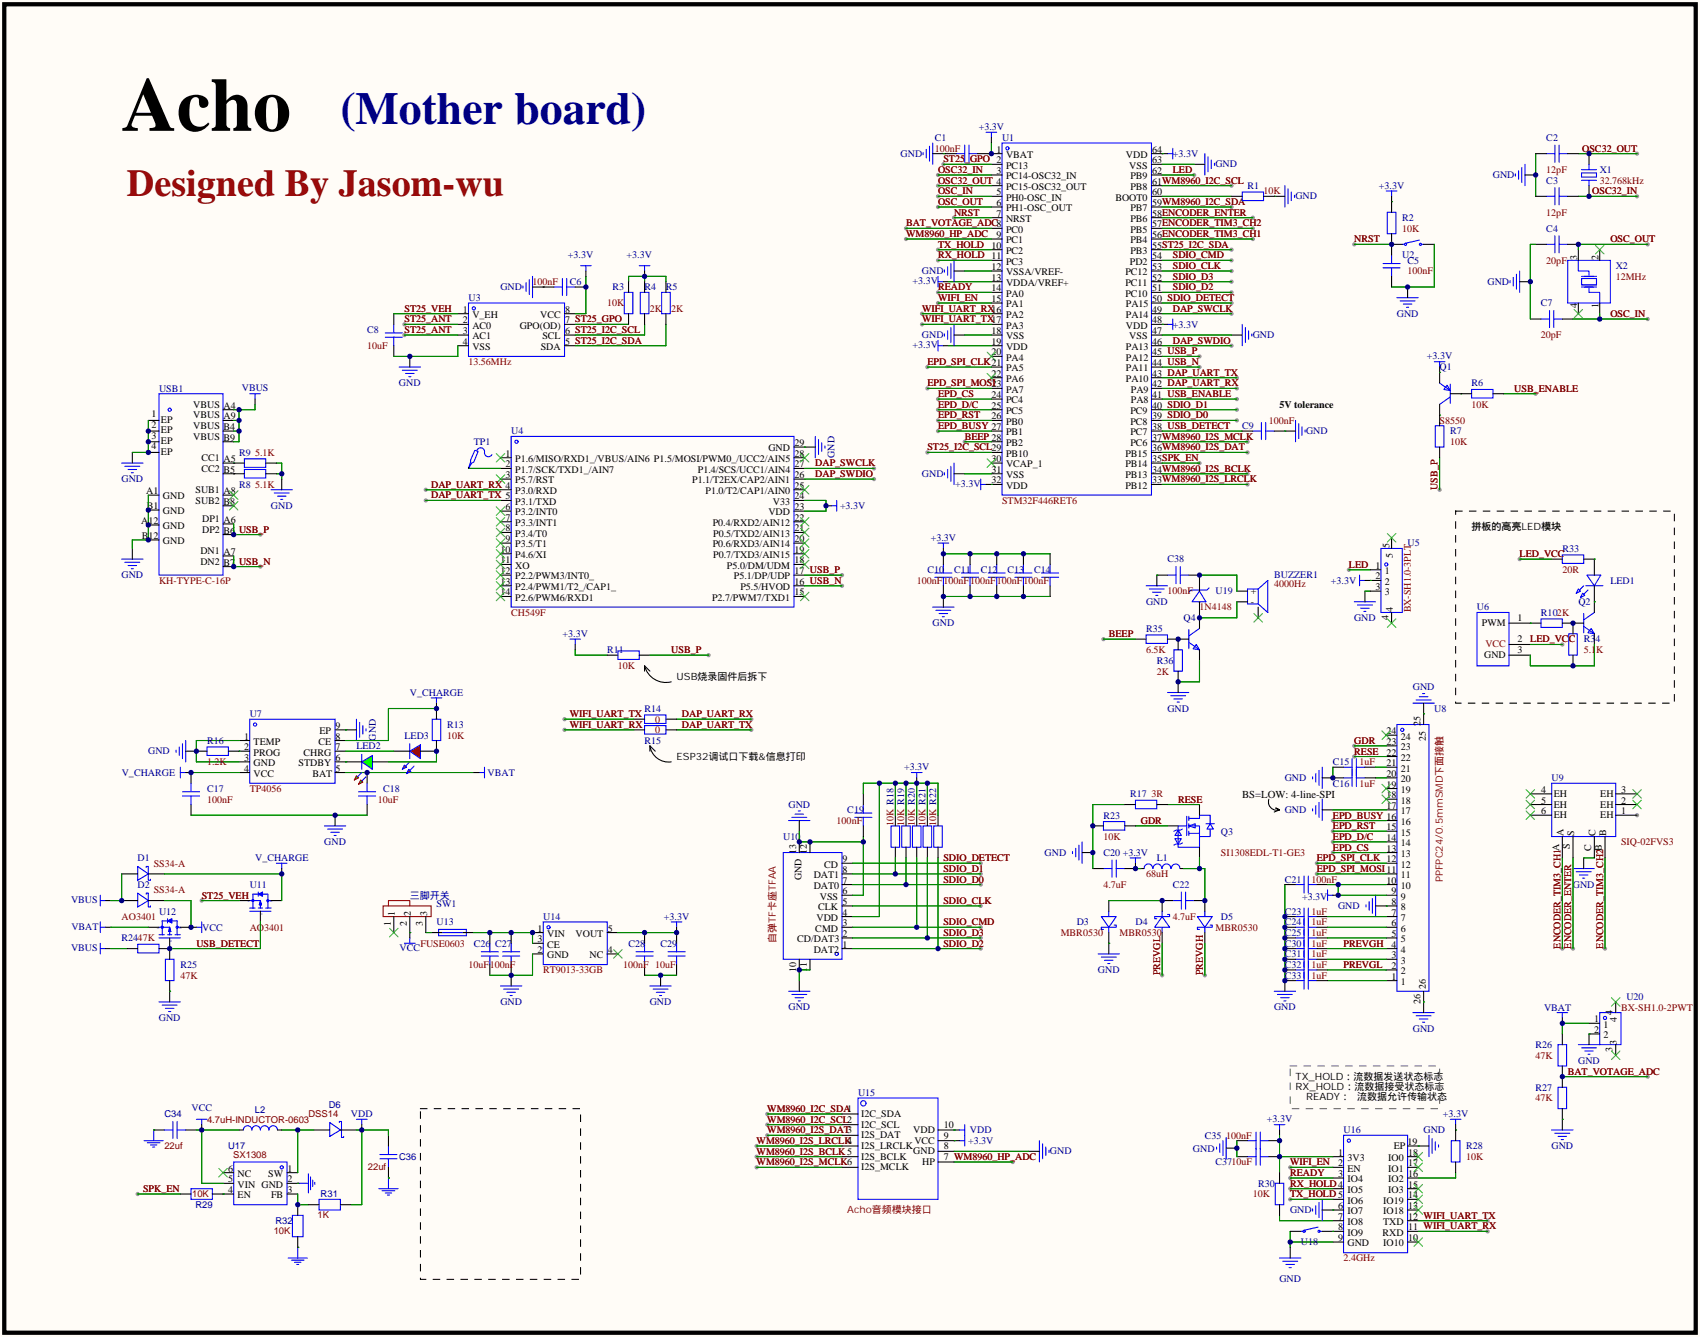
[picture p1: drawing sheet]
<svg xmlns="http://www.w3.org/2000/svg" width="405mm" height="318mm" viewBox="0 0 405 318" stroke-linecap="round" stroke-linejoin="round" font-family="sans-serif">
<defs><g id="words">
<text font-size="18.1" x="29" y="31.1">Acho</text>
<text font-size="10.9" fill="#000080" x="81" y="29.5">(Mother board)</text>
<text font-size="9.1" fill="#900" x="30.2" y="46.6">Designed By Jasom-wu</text>
<text font-size="2.5" x="295.7" y="190">BS=LOW: 4-line-SPI</text>
<g font-size="2.4" fill="#000080">
<text x="222.5" y="33.6">C1</text>
<text x="233" y="31">+3.3V</text>
<text x="238.5" y="33.6">U1</text>
<text x="368" y="33.6">C2</text>
<text x="214.3" y="37.3">GND</text>
<text x="279.2" y="37.4">+3.3V</text>
<text x="289.3" y="39.8">GND</text>
<text x="380.7" y="41.2">X1</text>
<text x="296.9" y="45">R1</text>
<text x="308.3" y="47.4">GND</text>
<text x="328.2" y="45">+3.3V</text>
<text x="355.3" y="42.4">GND</text>
<text x="368" y="43.7">C3</text>
<text x="333.8" y="52.6">R2</text>
<text x="368" y="55.1">C4</text>
<text x="135.2" y="61.4">+3.3V</text>
<text x="149.1" y="61.4">+3.3V</text>
<text x="219.4" y="65.2">GND</text>
<text x="333.8" y="61.5">U2</text>
<text x="335" y="62.8">C5</text>
<text x="384.6" y="64">X2</text>
<text x="111.5" y="71.7">U3</text>
<text x="119.1" y="69">GND</text>
<text x="135.6" y="67.8">C6</text>
<text x="145.8" y="69.1">R3</text>
<text x="153.4" y="69.1">R4</text>
<text x="158.5" y="69.1">R5</text>
<text x="217.2" y="67.7">+3.3V</text>
<text x="354" y="67.8">GND</text>
<text x="332.5" y="75.4">GND</text>
<text x="366.8" y="72.9">C7</text>
<text x="87.4" y="79.3">C8</text>
<text x="217.2" y="82.9">+3.3V</text>
<text x="219.4" y="80.5">GND</text>
<text x="279.2" y="78">+3.3V</text>
<text x="298.2" y="80.5">GND</text>
<text x="339.6" y="85.5">+3.3V</text>
<text x="342.6" y="88.2">Q1</text>
<text x="37.8" y="93.2">USB1</text>
<text x="57.6" y="93.2">VBUS</text>
<text x="95" y="91.9">GND</text>
<text x="350.3" y="92">R6</text>
<text x="112.8" y="105.9">TP1</text>
<text x="121.7" y="103.4">U4</text>
<text x="295.7" y="102.1">C9</text>
<text x="310.9" y="103.3">GND</text>
<text x="345.2" y="103.4">R7</text>
<text x="56.9" y="108.5">R9</text>
<text x="198.7" y="109" transform="rotate(-90 198.7 109)">GND</text>
<text x="219.4" y="113.5">GND</text>
<text x="28.9" y="114.8">GND</text>
<text x="56.9" y="116.1">R8</text>
<text x="227.4" y="116">+3.3V</text>
<text x="64.5" y="121.1">GND</text>
<text x="199.9" y="121.1">+3.3V</text>
<text x="221.5" y="128.7">+3.3V</text>
<text x="335" y="130.1">U5</text>
<text x="371.9" y="131.3">R33</text>
<text x="28.9" y="137.6">GND</text>
<text x="220.7" y="136.4">C10</text>
<text x="227.1" y="136.4">C11</text>
<text x="233.4" y="136.4">C12</text>
<text x="239.8" y="136.4">C13</text>
<text x="246.1" y="136.4">C14</text>
<text x="277.9" y="133.9">C38</text>
<text x="303.3" y="137.7">BUZZER1</text>
<text x="272.8" y="144">GND</text>
<text x="289.3" y="141.5">U19</text>
<text x="316.8" y="139">+3.3V</text>
<text x="383.3" y="139">LED1</text>
<text x="222" y="149">GND</text>
<text x="281.7" y="147.9">Q4</text>
<text x="322.3" y="147.8">GND</text>
<text x="351.5" y="145.3">U6</text>
<text x="366.8" y="146.6">R102K</text>
<text x="375.7" y="144">Q2</text>
<text x="133.9" y="151.6">+3.3V</text>
<text x="144.5" y="155.5">R11</text>
<text x="272.8" y="150.4">R35</text>
<text x="376.9" y="152.9">R34</text>
<text x="275.3" y="158">R36</text>
<text x="97.6" y="165.6">V_CHARGE</text>
<text x="336.3" y="164.3">GND</text>
<text x="59.4" y="170.7">U7</text>
<text x="106.4" y="173.3">R13</text>
<text x="153.4" y="169.4">R14</text>
<text x="277.8" y="169.4">GND</text>
<text x="341.4" y="169.4">U8</text>
<text x="35.3" y="179.5">GND</text>
<text x="49.3" y="177.1">R16</text>
<text x="84.8" y="178.3">LED2</text>
<text x="89.4" y="176.3" transform="rotate(-90 89.4 176.3)">GND</text>
<text x="96.3" y="175.8">LED3</text>
<text x="153.4" y="177.1">R15</text>
<text x="29" y="184.6">V_CHARGE</text>
<text x="116" y="184.7">VBAT</text>
<text x="215.2" y="183.3">+3.3V</text>
<text x="305.8" y="185.9">GND</text>
<text x="317.2" y="182.1">C15</text>
<text x="369.3" y="186">U9</text>
<text x="49.3" y="188.5">C17</text>
<text x="91.2" y="188.5">C18</text>
<text x="269" y="189.8">R17</text>
<text x="317.2" y="187.2">C16</text>
<text x="187.7" y="192.2">GND</text>
<text x="201.7" y="193.6">C19</text>
<text x="262.6" y="194.8">R23</text>
<text x="305.8" y="193.5">GND</text>
<text x="77.2" y="201.1">GND</text>
<text x="186.4" y="199.9">U10</text>
<text x="248.6" y="203.7">GND</text>
<text x="262.6" y="203.7">C20 +3.3V</text>
<text x="290.6" y="198.7">Q3</text>
<text x="32.8" y="205">D1</text>
<text x="60.7" y="204.9">V_CHARGE</text>
<text x="275.3" y="205">L1</text>
<text x="16.9" y="215">VBUS</text>
<text x="32.8" y="211.4">D2</text>
<text x="59.4" y="211.4">U11</text>
<text x="97.5" y="213.9">三脚开关</text>
<text x="103.9" y="215.9">SW1</text>
<text x="279.1" y="211.4">C22</text>
<text x="305.8" y="210.1">C21</text>
<text x="309.9" y="214.2">+3.3V</text>
<text x="374.4" y="211.3">GND</text>
<text x="17" y="221.4">VBAT</text>
<text x="37.8" y="217.7">U12</text>
<text x="48.1" y="221.5">VCC</text>
<text x="103.9" y="220.2">U13</text>
<text x="129.3" y="219">U14</text>
<text x="158" y="218.9">+3.3V</text>
<text x="256.3" y="220.2">D3</text>
<text x="270.3" y="220.2">D4</text>
<text x="290.6" y="219">D5</text>
<text x="305.8" y="217.7">C23</text>
<text x="305.8" y="220.2">C24</text>
<text x="318.5" y="216.4">GND</text>
<text x="16.9" y="226.4">VBUS</text>
<text x="29" y="224.1">R2447K</text>
<text x="95.1" y="226.4">VCC</text>
<text x="112.8" y="225.3">C26</text>
<text x="117.9" y="225.3">C27</text>
<text x="149.6" y="225.3">C28</text>
<text x="157.2" y="225.3">C29</text>
<text x="305.8" y="222.8">C25</text>
<text x="305.8" y="225.3">C30</text>
<text x="305.8" y="227.9">C31</text>
<text x="42.9" y="230.4">R25</text>
<text x="261.3" y="231.6">GND</text>
<text x="305.8" y="230.4">C32</text>
<text x="305.8" y="232.9">C33</text>
<text x="119.1" y="239.2">GND</text>
<text x="154.7" y="239.2">GND</text>
<text x="387.1" y="238">U20</text>
<text x="37.8" y="243">GND</text>
<text x="187.7" y="240.5">GND</text>
<text x="303.2" y="240.5">GND</text>
<text x="336.3" y="245.6">GND</text>
<text x="367.5" y="240.6">VBAT</text>
<text x="365.5" y="249.5">R26</text>
<text x="375.6" y="253.2">GND</text>
<text x="204.2" y="260.9">U15</text>
<text x="365.5" y="259.6">R27</text>
<text x="45.6" y="264.5">VCC</text>
<text x="83.5" y="266">VDD</text>
<text x="230.9" y="269.8">VDD</text>
<text x="301.5" y="267.2">+3.3V</text>
<text x="319.8" y="269.8">U16</text>
<text x="338.8" y="269.7">GND</text>
<text x="343.4" y="265.9">+3.3V</text>
<text x="230.4" y="272.2">+3.3V</text>
<text x="249.9" y="274.8">GND</text>
<text x="283.9" y="274.3">GND</text>
<text x="286.8" y="271">C35</text>
<text x="349" y="273.6">R28</text>
<text x="369.3" y="273.5">GND</text>
<text x="289.3" y="277.4">C3710uF</text>
<text x="299.5" y="282.5">R30</text>
<text x="307.1" y="288.7">GND</text>
<text x="309.6" y="296.4">U18</text>
<text x="304.5" y="305.3">GND</text>
</g>
<g font-size="2.4" fill="#800000">
<text x="222.5" y="36.1">100nF</text>
<text x="223.3" y="41.2">OSC32_IN</text>
<text x="224.5" y="38.6">ST25_GPO 2</text>
<text x="279.1" y="41.2">LED</text>
<text x="368" y="41.2">12pF</text>
<text x="376.6" y="36.1">OSC32_OUT</text>
<text x="223.3" y="43.7">OSC32_OUT 4</text>
<text x="223.3" y="46.3">OSC_IN</text>
<text x="300.7" y="46.3">10K</text>
<text x="379" y="46.3">OSC32_IN</text>
<text x="380.7" y="43.7">32.768kHz</text>
<text x="215.6" y="53.9">BAT_VOTAGE_ADC8</text>
<text x="223.3" y="48.8">OSC_OUT</text>
<text x="227.1" y="51.3">NRST</text>
<text x="368" y="51.3">12pF</text>
<text x="215.6" y="56.4">WM8960_HP_ADC</text>
<text x="223.3" y="59">TX_HOLD</text>
<text x="322.3" y="57.7">NRST</text>
<text x="333.8" y="55.1">10K</text>
<text x="383.3" y="57.7">OSC_OUT</text>
<text x="223.3" y="61.5">RX_HOLD 11</text>
<text x="279.1" y="64">SDIO_CLK</text>
<text x="279.1" y="61.5">SDIO_CMD</text>
<text x="335" y="65.3">100nF</text>
<text x="368" y="62.8">20pF</text>
<text x="126.7" y="67.8">100nF</text>
<text x="223.3" y="71.7">WIFI_EN</text>
<text x="223.3" y="69.1">READY</text>
<text x="279.1" y="66.6">SDIO_D3</text>
<text x="279.1" y="69.1">SDIO_D2</text>
<text x="384.6" y="66.6">12MHz</text>
<text x="96.3" y="74.2">ST25_VEH</text>
<text x="96.3" y="76.7">ST25_ANT</text>
<text x="144.5" y="72.9">10K</text>
<text x="154.7" y="74.2">2K</text>
<text x="159.8" y="74.2">2K</text>
<text x="219.5" y="76.7">WIFI_UART_TX17</text>
<text x="219.5" y="74.2">WIFI_UART_RX16</text>
<text x="279.1" y="74.2">DAP_SWCLK</text>
<text x="383.3" y="75.5">OSC_IN</text>
<text x="87.4" y="83.1">10uF</text>
<text x="96.3" y="79.3">ST25_ANT</text>
<text x="279.1" y="81.8">DAP_SWDIO</text>
<text x="366.8" y="80.5">20pF</text>
<text x="111.5" y="86.9">13.56MHz</text>
<text x="220.7" y="86.9">EPD_SPI_CLK21</text>
<text x="220.7" y="92">EPD_SPI_MOSI23</text>
<text x="223.3" y="94.5">EPD_CS</text>
<text x="360.4" y="93.2">USB_ENABLE</text>
<text x="223.3" y="99.6">EPD_RST</text>
<text x="223.3" y="97.1">EPD_D/C</text>
<text x="302" y="100.9">100nF</text>
<text x="342.6" y="100.9">S8550</text>
<text x="350.3" y="97.1">10K</text>
<text x="220.7" y="107.2">ST25_I2C_SCL29</text>
<text x="223.3" y="102.1">EPD_BUSY 27</text>
<text x="229.6" y="104.7">BEEP 28</text>
<text x="345.2" y="105.9">10K</text>
<text x="60.7" y="108.5">5.1K</text>
<text x="194.1" y="111">DAP_SWCLK</text>
<text x="194.1" y="113.6">DAP_SWDIO</text>
<text x="60.7" y="116.1">5.1K</text>
<text x="102.6" y="116.1">DAP_UART_RX 4</text>
<text x="102.6" y="118.6">DAP_UART_TX 5</text>
<text x="238.5" y="119.9">STM32F446RET6</text>
<text x="342.2" y="116.6" transform="rotate(-90 342.2 116.6)">USB_P</text>
<text x="56.9" y="126.8">USB_P</text>
<text x="56.9" y="134.4">USB_N</text>
<text x="321.1" y="135.2">LED</text>
<text x="361.7" y="132.6">LED_VCC</text>
<text x="371.9" y="136.4">20R</text>
<text x="37.8" y="139">KH-TYPE-C-16P</text>
<text x="218.2" y="139">100nF</text>
<text x="224.5" y="139">100nF</text>
<text x="230.9" y="139">100nF</text>
<text x="237.2" y="139">100nF</text>
<text x="243.6" y="139">100nF</text>
<text x="277.9" y="141.5">100nF</text>
<text x="303.3" y="139.7">4000Hz</text>
<text x="121.7" y="146.6">CH549F</text>
<text x="285.5" y="145.3">1N4148</text>
<text x="335.8" y="145.8" transform="rotate(-90 335.8 145.8)">BX-SH1.0-3PLT</text>
<text x="159.8" y="155.5">USB_P</text>
<text x="263.9" y="151.7">BEEP</text>
<text x="272.8" y="155.5">6.5K</text>
<text x="364.2" y="152.9">LED_VCC</text>
<text x="376.9" y="155.5">5.1K</text>
<text x="147.1" y="159.3">10K</text>
<text x="275.3" y="160.6">2K</text>
<text x="135.6" y="170.7">WIFI_UART_TX</text>
<text x="135.6" y="173.3">WIFI_UART_RX</text>
<text x="156" y="172">0</text>
<text x="162.3" y="170.7">DAP_UART_RX</text>
<text x="162.3" y="173.3">DAP_UART_TX</text>
<text x="106.4" y="175.8">10K</text>
<text x="156" y="174.5">0</text>
<text x="322.3" y="177.1">GDR</text>
<text x="322.3" y="179.6">RESE</text>
<text x="49.3" y="182.1">1.2K</text>
<text x="323.6" y="182.1">1uF</text>
<text x="49.3" y="191">100nF</text>
<text x="59.4" y="188.5">TP4056</text>
<text x="89.9" y="191">10uF</text>
<text x="274.1" y="189.8">3R</text>
<text x="280.4" y="191">RESE</text>
<text x="323.6" y="187.2">1uF</text>
<text x="199.1" y="196.1">100nF</text>
<text x="212.6" y="196.6" transform="rotate(-90 212.6 196.6)">10K R18</text>
<text x="215.2" y="196.6" transform="rotate(-90 215.2 196.6)">10K R19</text>
<text x="217.7" y="196.6" transform="rotate(-90 217.7 196.6)">10K R20</text>
<text x="220.2" y="196.6" transform="rotate(-90 220.2 196.6)">10K R21</text>
<text x="222.8" y="196.6" transform="rotate(-90 222.8 196.6)">10K R22</text>
<text x="271.5" y="196.1">GDR</text>
<text x="317.2" y="197.4">EPD_RST</text>
<text x="317.2" y="194.8">EPD_BUSY 16</text>
<text x="262.6" y="199.9">10K</text>
<text x="290.6" y="203.7">SI1308EDL-T1-GE3</text>
<text x="317.2" y="199.9">EPD_D/C</text>
<text x="317.2" y="202.5">EPD_CS</text>
<text x="385.8" y="201.2">SIQ-02FVS3</text>
<text x="36.6" y="206.3">SS34-A</text>
<text x="224.5" y="205">SDIO_DETECT</text>
<text x="224.5" y="207.5">SDIO_D1</text>
<text x="272.8" y="208.8">68uH</text>
<text x="313.4" y="205">EPD_SPI_CLK 12</text>
<text x="313.4" y="207.5">EPD_SPI_MOSI11</text>
<text x="36.6" y="212.6">SS34-A</text>
<text x="48" y="213.9">ST25_VEH</text>
<text x="224.5" y="210.1">SDIO_D0</text>
<text x="224.5" y="215.2">SDIO_CLK</text>
<text x="262.6" y="211.4">4.7uF</text>
<text x="312.2" y="210.1">100nF</text>
<text x="343.4" y="210" transform="rotate(-90 343.4 210)">PPFPC24/0.5mmSMD下面接触</text>
<text x="29" y="219">AO3401</text>
<text x="59.4" y="221.5">AO3401</text>
<text x="224.5" y="220.2">SDIO_CMD</text>
<text x="279.1" y="219">4.7uF</text>
<text x="289.3" y="221.5">MBR0530</text>
<text x="312.2" y="217.7">1uF</text>
<text x="312.2" y="220.2">1uF</text>
<text x="46.7" y="225.3">USB_DETECT</text>
<text x="100.1" y="225.3">FUSE0603</text>
<text x="184.7" y="224.5" transform="rotate(-90 184.7 224.5)">自弹TF卡座TFAA</text>
<text x="224.5" y="225.3">SDIO_D2</text>
<text x="224.5" y="222.8">SDIO_D3</text>
<text x="252.5" y="222.8">MBR0530</text>
<text x="266.4" y="222.8">MBR0530</text>
<text x="312.2" y="222.8">1uF</text>
<text x="312.2" y="225.3">1uF</text>
<text x="312.2" y="227.9">1uF</text>
<text x="319.8" y="225.3">PREVGH</text>
<text x="371.4" y="225.8" transform="rotate(-90 371.4 225.8)">ENCODER_TIM3_CH1A</text>
<text x="373.9" y="225.8" transform="rotate(-90 373.9 225.8)">ENCODER_ENTER</text>
<text x="381.5" y="225.8" transform="rotate(-90 381.5 225.8)">ENCODER_TIM3_CH2B</text>
<text x="42.9" y="232.9">47K</text>
<text x="111.5" y="230.4">10uF</text>
<text x="116.6" y="230.4">100nF</text>
<text x="129.3" y="231.7">RT9013-33GB</text>
<text x="148.3" y="230.4">100nF 10uF</text>
<text x="276.1" y="232.2" transform="rotate(-90 276.1 232.2)">PREVGL</text>
<text x="286.3" y="232.2" transform="rotate(-90 286.3 232.2)">PREVGH</text>
<text x="312.2" y="230.4">1uF</text>
<text x="312.2" y="232.9">1uF</text>
<text x="319.8" y="230.4">PREVGL</text>
<text x="385.8" y="240.6">BX-SH1.0-2PWT</text>
<text x="365.5" y="252">47K</text>
<text x="373.1" y="255.8">BAT_VOTAGE_ADC</text>
<text x="365.5" y="262.2">47K</text>
<text x="182.6" y="264.7">WM8960_I2C_SDA1</text>
<text x="182.6" y="267.2">WM8960_I2C_SCL2</text>
<text x="182.6" y="269.8">WM8960_I2S_DAT3</text>
<text x="180.1" y="272.3">WM8960_I2S_LRCLK</text>
<text x="180.1" y="274.9">WM8960_I2S_BCLK5</text>
<text x="291.8" y="271">100nF</text>
<text x="180.1" y="277.4">WM8960_I2S_MCLK6</text>
<text x="307.1" y="277.4">WIFI_EN</text>
<text x="307.1" y="279.9">READY</text>
<text x="349" y="276.1">10K</text>
<text x="34" y="283.7">SPK_EN</text>
<text x="298.2" y="285">10K</text>
<text x="307.1" y="282.5">RX_HOLD4</text>
<text x="307.1" y="285">TX_HOLD 5</text>
<text x="319.8" y="300.3">2.4GHz</text>
</g>
<g font-size="2.4">
<text x="237.2" y="36.3">1</text>
<text x="237.2" y="41.4">3</text>
<text x="239.4" y="37.6">VBAT</text>
<text x="239.4" y="40.1">PC13</text>
<text x="268" y="37.6">VDD</text>
<text x="268.8" y="40.1">VSS</text>
<text x="274.2" y="41.4">62</text>
<text x="274.2" y="38.9">63</text>
<text x="274.2" y="36.3">64</text>
<text x="237.2" y="46.5">5</text>
<text x="239.4" y="42.7">PC14-OSC32_IN</text>
<text x="239.4" y="45.2">PC15-OSC32_OUT</text>
<text x="239.4" y="47.8">PH0-OSC_IN</text>
<text x="265.5" y="47.8">BOOT0</text>
<text x="269.1" y="45.2">PB8</text>
<text x="269.1" y="42.7">PB9</text>
<text x="274.2" y="46.5">60</text>
<text x="274.2" y="44">61WM8960_I2C_SCL</text>
<text x="237.2" y="49">6</text>
<text x="237.2" y="51.6">7</text>
<text x="239.4" y="50.3">PH1-OSC_OUT</text>
<text x="239.4" y="52.8">NRST</text>
<text x="269.1" y="52.8">PB6</text>
<text x="269.1" y="50.3">PB7</text>
<text x="274.2" y="51.6">58ENCODER_ENTER</text>
<text x="274.2" y="49">59WM8960_I2C_SDA</text>
<text x="236" y="59.2">10</text>
<text x="237.2" y="56.7">9</text>
<text x="239.4" y="55.4">PC0</text>
<text x="239.4" y="57.9">PC1</text>
<text x="269.1" y="57.9">PB4</text>
<text x="269.1" y="55.4">PB5</text>
<text x="274.2" y="59.2">55ST25_I2C_SDA</text>
<text x="274.2" y="56.7">56ENCODER_TIM3_CH1</text>
<text x="274.2" y="54.1">57ENCODER_TIM3_CH2</text>
<text x="236" y="64.3">12</text>
<text x="239.4" y="60.5">PC2</text>
<text x="239.4" y="63">PC3</text>
<text x="239.4" y="65.5">VSSA/VREF-</text>
<text x="267.9" y="65.5">PC12</text>
<text x="268.9" y="63">PD2</text>
<text x="269.1" y="60.5">PB3</text>
<text x="274.2" y="64.3">53</text>
<text x="274.2" y="61.7">54</text>
<text x="375.4" y="62" transform="rotate(-90 375.4 62)">3</text>
<text x="380.5" y="62" transform="rotate(-90 380.5 62)">2</text>
<text x="236" y="66.8">13</text>
<text x="236" y="69.4">14</text>
<text x="236" y="71.9">15</text>
<text x="239.4" y="68.1">VDDA/VREF+</text>
<text x="239.4" y="70.6">PA0</text>
<text x="267.9" y="70.6">PC10</text>
<text x="267.9" y="68.1">PC11</text>
<text x="274.2" y="71.9">50 SDIO_DETECT</text>
<text x="274.2" y="69.4">51</text>
<text x="274.2" y="66.8">52</text>
<text x="110.2" y="77">2</text>
<text x="110.2" y="74.4">1</text>
<text x="112.4" y="75.7">V_EH</text>
<text x="128.6" y="75.7">VCC</text>
<text x="134.5" y="74.4">8</text>
<text x="134.5" y="77">7 ST25_GPO</text>
<text x="239.4" y="73.2">PA1</text>
<text x="239.4" y="75.7">PA2</text>
<text x="268" y="75.7">PA14</text>
<text x="268" y="73.2">PA15</text>
<text x="274.2" y="77">48</text>
<text x="274.2" y="74.4">49</text>
<text x="375.4" y="73.3" transform="rotate(-90 375.4 73.3)">4</text>
<text x="380.5" y="73.3" transform="rotate(-90 380.5 73.3)">1</text>
<text x="110.2" y="82.1">4</text>
<text x="110.2" y="79.5">3</text>
<text x="112.4" y="83.3">VSS</text>
<text x="112.4" y="80.8">AC1</text>
<text x="112.4" y="78.2">AC0</text>
<text x="123.7" y="78.2">GPO(OD)</text>
<text x="128.7" y="83.3">SDA</text>
<text x="129.1" y="80.8">SCL</text>
<text x="134.5" y="79.5">6 ST25_I2C_SCL</text>
<text x="134.5" y="82.1">5 ST25_I2C_SDA</text>
<text x="236" y="79.5">18</text>
<text x="236" y="82.1">19</text>
<text x="239.4" y="78.2">PA3</text>
<text x="239.4" y="80.8">VSS</text>
<text x="239.4" y="83.3">VDD</text>
<text x="268" y="83.3">PA13</text>
<text x="268" y="78.2">VDD</text>
<text x="268.8" y="80.8">VSS</text>
<text x="274.2" y="82.1">46</text>
<text x="274.2" y="79.5">47</text>
<text x="236" y="84.6">20</text>
<text x="236" y="89.7">22</text>
<text x="239.4" y="85.9">PA4</text>
<text x="239.4" y="88.4">PA5</text>
<text x="268" y="88.4">PA11</text>
<text x="268" y="85.9">PA12</text>
<text x="274.2" y="89.7">43 DAP_UART_TX</text>
<text x="274.2" y="87.1">44 USB_N</text>
<text x="274.2" y="84.6">45 USB_P</text>
<text x="236" y="94.8">24</text>
<text x="239.4" y="90.9">PA6</text>
<text x="239.4" y="93.5">PA7</text>
<text x="268" y="90.9">PA10</text>
<text x="269.1" y="93.5">PA9</text>
<text x="274.2" y="94.8">41 USB_ENABLE</text>
<text x="274.2" y="92.2">42 DAP_UART_RX</text>
<text x="36" y="99.3">1</text>
<text x="36" y="101.9">2</text>
<text x="38.3" y="100.6">EP</text>
<text x="46" y="99.6">VBUS</text>
<text x="46" y="97.1">VBUS</text>
<text x="53.2" y="99.8">A9</text>
<text x="53.2" y="97.3">A4</text>
<text x="236" y="97.3">25</text>
<text x="236" y="99.8">26</text>
<text x="239.4" y="96">PC4</text>
<text x="239.4" y="98.6">PC5</text>
<text x="239.4" y="101.1">PB0</text>
<text x="269.1" y="101.1">PC8</text>
<text x="269.1" y="98.6">PC9</text>
<text x="269.1" y="96">PA8</text>
<text x="274.2" y="99.8">39 SDIO_D0</text>
<text x="274.2" y="97.3">40 SDIO_D1</text>
<text x="304.5" y="97.1">5V tolerance</text>
<text x="36" y="104.4">3</text>
<text x="36" y="107">4</text>
<text x="38.3" y="103.2">EP</text>
<text x="38.3" y="105.7">EP</text>
<text x="46" y="104.7">VBUS</text>
<text x="46" y="102.1">VBUS</text>
<text x="53.2" y="104.9">B9</text>
<text x="53.2" y="102.4">B4</text>
<text x="182.9" y="107.5">GND</text>
<text x="189.1" y="106.2">29</text>
<text x="239.4" y="103.6">PB1</text>
<text x="239.4" y="106.2">PB2</text>
<text x="269.1" y="106.2">PC6</text>
<text x="269.1" y="103.6">PC7</text>
<text x="274.2" y="107.5">36WM8960_I2S_DAT</text>
<text x="274.2" y="104.9">37WM8960_I2S_MCLK</text>
<text x="274.2" y="102.4">38 USB_DETECT</text>
<text x="38.3" y="108.2">EP</text>
<text x="48" y="109.8">CC1</text>
<text x="48" y="112.3">CC2</text>
<text x="53.2" y="110">A5</text>
<text x="53.2" y="112.5">B5</text>
<text x="120.4" y="108.7">1</text>
<text x="120.4" y="111.3">2</text>
<text x="120.4" y="113.8">3</text>
<text x="122.6" y="110">P1.6/MISO/RXD1_/VBUS/AIN6 P1.5/MOSI/PWM0_/UCC2/AIN5</text>
<text x="122.6" y="112.5">P1.7/SCK/TXD1_/AIN7</text>
<text x="166.1" y="112.5">P1.4/SCS/UCC1/AIN4</text>
<text x="189.1" y="113.8">26</text>
<text x="189.1" y="111.3">27</text>
<text x="189.1" y="108.7">28</text>
<text x="236" y="110">30</text>
<text x="236" y="112.5">31</text>
<text x="239.4" y="108.7">PB10</text>
<text x="239.4" y="111.3">VCAP_1</text>
<text x="239.4" y="113.8">VSS</text>
<text x="267.9" y="113.8">PB13</text>
<text x="267.9" y="111.3">PB14</text>
<text x="267.9" y="108.7">PB15</text>
<text x="274.2" y="112.5">34WM8960_I2S_BCLK</text>
<text x="274.2" y="110">35SPK_EN</text>
<text x="34.8" y="117.6">A1</text>
<text x="38.8" y="118.9">GND</text>
<text x="46.5" y="117.4">SUB1</text>
<text x="46.5" y="119.9">SUB2</text>
<text x="53.2" y="117.6">A8</text>
<text x="122.6" y="115.1">P5.7/RST</text>
<text x="122.6" y="117.6">P3.0/RXD</text>
<text x="164.7" y="115.1">P1.1/T2EX/CAP2/AIN1</text>
<text x="167.9" y="117.6">P1.0/T2/CAP1/AIN0</text>
<text x="189.1" y="118.9">24</text>
<text x="189.1" y="116.3">25</text>
<text x="236" y="115.1">32</text>
<text x="239.4" y="116.3">VDD</text>
<text x="267.9" y="116.3">PB12</text>
<text x="274.2" y="115.1">33WM8960_I2S_LRCLK</text>
<text x="33.6" y="124.7">A12</text>
<text x="35" y="121.2">B1</text>
<text x="38.8" y="126">GND</text>
<text x="38.8" y="122.4">GND</text>
<text x="48.1" y="124.2">DP1</text>
<text x="53.2" y="124.5">A6</text>
<text x="53.2" y="120.2">B8</text>
<text x="120.4" y="121.4">6</text>
<text x="120.4" y="124">7</text>
<text x="122.6" y="120.2">P3.1/TXD</text>
<text x="122.6" y="122.7">P3.2/INT0</text>
<text x="122.6" y="125.2">P3.3/INT1</text>
<text x="169.6" y="125.2">P0.4/RXD2/AIN12</text>
<text x="182.9" y="122.7">VDD</text>
<text x="183.9" y="120.2">V33</text>
<text x="189.1" y="124">22</text>
<text x="189.1" y="121.4">23</text>
<text x="33.8" y="128.3">B12</text>
<text x="38.8" y="129.6">GND</text>
<text x="47.7" y="131.9">DN1</text>
<text x="48.1" y="126.8">DP2</text>
<text x="53.2" y="127">B6</text>
<text x="119.2" y="131.6">10</text>
<text x="120.4" y="126.5">8</text>
<text x="120.4" y="129">9</text>
<text x="122.6" y="127.8">P3.4/T0</text>
<text x="122.6" y="130.3">P3.5/T1</text>
<text x="169.6" y="130.3">P0.6/RXD3/AIN14</text>
<text x="169.7" y="127.8">P0.5/TXD2/AIN13</text>
<text x="189.1" y="131.6">19</text>
<text x="189.1" y="129">20</text>
<text x="189.1" y="126.5">21</text>
<text x="330.7" y="130.6" transform="rotate(-90 330.7 130.6)">5</text>
<text x="350.3" y="126.3">拼板的高亮LED模块</text>
<text x="47.7" y="134.4">DN2</text>
<text x="53.2" y="132.1">A7</text>
<text x="53.2" y="134.6">B7</text>
<text x="119.2" y="134.1">11</text>
<text x="119.2" y="136.7">12</text>
<text x="122.6" y="132.9">P4.6/XI</text>
<text x="122.6" y="135.4">XO</text>
<text x="122.6" y="137.9">P2.2/PWM3/INT0_</text>
<text x="169.7" y="132.9">P0.7/TXD3/AIN15</text>
<text x="173" y="135.4">P5.0/DM/UDM</text>
<text x="174.7" y="137.9">P5.1/DP/UDP</text>
<text x="189.1" y="136.7">17 USB_P</text>
<text x="189.1" y="134.1">18</text>
<text x="327.4" y="135.4">1</text>
<text x="327.4" y="137.9">2</text>
<text x="329.6" y="136.7">1</text>
<text x="331.5" y="132.7" transform="rotate(-90 331.5 132.7)">5</text>
<text x="119.2" y="139.2">13</text>
<text x="119.2" y="141.7">14</text>
<text x="122.6" y="140.5">P2.4/PWM1/T2_/CAP1_</text>
<text x="122.6" y="143">P2.6/PWM6/RXD1</text>
<text x="169.5" y="143">P2.7/PWM7/TXD1</text>
<text x="176.2" y="140.5">P5.5/HVOD</text>
<text x="189.1" y="141.7">15</text>
<text x="189.1" y="139.2">16 USB_N</text>
<text x="297.7" y="141.5">+</text>
<text x="327.4" y="140.5">3</text>
<text x="329.6" y="139.2">2</text>
<text x="329.6" y="141.7">3</text>
<text x="297.7" y="144">-</text>
<text x="330.5" y="147.5" transform="rotate(-90 330.5 147.5)">4</text>
<text x="331.5" y="145.8" transform="rotate(-90 331.5 145.8)">4</text>
<text x="352.7" y="149">PWM</text>
<text x="361.2" y="147.9">1</text>
<text x="361.2" y="152.9">2</text>
<text x="361.2" y="155.5">3</text>
<text x="161" y="161.8">USB烧录固件后拆下</text>
<text x="353.3" y="156.7">GND</text>
<text x="79.9" y="173.5">9</text>
<text x="338.1" y="172.8" transform="rotate(-90 338.1 172.8)">25</text>
<text x="58.1" y="178.6">2</text>
<text x="58.1" y="176">1</text>
<text x="60.4" y="179.8">PROG</text>
<text x="60.4" y="177.3">TEMP</text>
<text x="72.2" y="179.8">CHRG</text>
<text x="75.8" y="177.3">CE</text>
<text x="76.1" y="174.8">EP</text>
<text x="79.9" y="176">8</text>
<text x="79.9" y="178.6">7</text>
<text x="330" y="174.8">24</text>
<text x="330" y="177.3">23</text>
<text x="330" y="179.8">22</text>
<text x="333.4" y="176">24</text>
<text x="333.4" y="178.6">23</text>
<text x="339.4" y="176.3" transform="rotate(-90 339.4 176.3)">25</text>
<text x="58.1" y="183.7">4</text>
<text x="58.1" y="181.1">3</text>
<text x="60.4" y="184.9">VCC</text>
<text x="60.4" y="182.4">GND</text>
<text x="71.1" y="182.4">STDBY</text>
<text x="74.4" y="184.9">BAT</text>
<text x="79.9" y="181.1">6</text>
<text x="79.9" y="183.7">5</text>
<text x="161" y="180.9">ESP32调试口下载&amp;信息打印</text>
<text x="330" y="182.4">21</text>
<text x="330" y="184.9">20</text>
<text x="333.4" y="181.1">22</text>
<text x="333.4" y="183.7">21</text>
<text x="330" y="187.5">19</text>
<text x="330" y="190">18</text>
<text x="333.4" y="186.2">20</text>
<text x="333.4" y="188.7">19</text>
<text x="333.4" y="191.3">18</text>
<text x="366.9" y="188.7">4</text>
<text x="366.9" y="191.3">5</text>
<text x="369.8" y="189.7">EH</text>
<text x="380.9" y="189.7">EH</text>
<text x="385.8" y="191.3">2</text>
<text x="385.8" y="188.7">3</text>
<text x="330" y="192.5">17</text>
<text x="330" y="197.6">15</text>
<text x="333.4" y="193.8">17</text>
<text x="333.4" y="196.4">16</text>
<text x="366.9" y="193.8">6</text>
<text x="369.8" y="192.3">EH</text>
<text x="369.8" y="194.8">EH</text>
<text x="380.9" y="194.8">EH</text>
<text x="380.9" y="192.3">EH</text>
<text x="385.8" y="193.8">1</text>
<text x="189.5" y="203.3" transform="rotate(-90 189.5 203.3)">13</text>
<text x="192.1" y="203.3" transform="rotate(-90 192.1 203.3)">12</text>
<text x="330" y="200.2">14</text>
<text x="330" y="202.7">13</text>
<text x="333.4" y="198.9">15</text>
<text x="333.4" y="201.4">14</text>
<text x="333.4" y="204">13</text>
<text x="372.1" y="199.1" transform="rotate(-90 372.1 199.1)">A</text>
<text x="373.7" y="202.2" transform="rotate(-90 373.7 202.2)">S</text>
<text x="374.7" y="199.1" transform="rotate(-90 374.7 199.1)">S</text>
<text x="378.7" y="202.5" transform="rotate(-90 378.7 202.5)">C</text>
<text x="379.8" y="199.1" transform="rotate(-90 379.8 199.1)">C</text>
<text x="382.3" y="199.1" transform="rotate(-90 382.3 199.1)">B</text>
<text x="190.8" y="209.5" transform="rotate(-90 190.8 209.5)">GND</text>
<text x="193.7" y="209.1">DAT1</text>
<text x="196.2" y="206.5">CD</text>
<text x="200.5" y="207.8">8</text>
<text x="200.5" y="205.2">9</text>
<text x="333.4" y="206.5">12</text>
<text x="333.4" y="209.1">11</text>
<text x="193.7" y="211.6">DAT0</text>
<text x="195.1" y="214.1">VSS</text>
<text x="200.5" y="215.4">5</text>
<text x="200.5" y="212.9">6</text>
<text x="200.5" y="210.3">7</text>
<text x="330" y="210.3">10</text>
<text x="331.2" y="212.9">9</text>
<text x="331.2" y="215.4">8</text>
<text x="333.4" y="211.6">10</text>
<text x="333.4" y="214.1">9</text>
<text x="93" y="220.5" transform="rotate(-90 93 220.5)">1</text>
<text x="94" y="218.2" transform="rotate(-90 94 218.2)">1</text>
<text x="96.8" y="220.5" transform="rotate(-90 96.8 220.5)">2</text>
<text x="97.8" y="218.2" transform="rotate(-90 97.8 218.2)">2</text>
<text x="100.6" y="220.5" transform="rotate(-90 100.6 220.5)">3</text>
<text x="101.6" y="218.2" transform="rotate(-90 101.6 218.2)">3</text>
<text x="128" y="221.8">1</text>
<text x="144.7" y="221.8">5</text>
<text x="194.1" y="221.8">CMD</text>
<text x="194.3" y="219.2">VDD</text>
<text x="194.7" y="216.7">CLK</text>
<text x="200.5" y="220.5">3</text>
<text x="200.5" y="217.9">4</text>
<text x="331.2" y="217.9">7</text>
<text x="331.2" y="220.5">6</text>
<text x="333.4" y="216.7">8</text>
<text x="333.4" y="219.2">7</text>
<text x="333.4" y="221.8">6</text>
<text x="128" y="226.8">2</text>
<text x="128" y="224.3">3</text>
<text x="130.2" y="223">VIN</text>
<text x="130.2" y="225.6">CE</text>
<text x="137" y="223">VOUT</text>
<text x="144.7" y="226.8">4</text>
<text x="189.7" y="224.3">CD/DAT3</text>
<text x="193.7" y="226.8">DAT2</text>
<text x="200.5" y="225.6">1</text>
<text x="200.5" y="223">2</text>
<text x="331.2" y="223">5</text>
<text x="331.2" y="225.6">4</text>
<text x="333.4" y="224.3">5</text>
<text x="333.4" y="226.8">4</text>
<text x="130.2" y="228.1">GND</text>
<text x="140.3" y="228.1">NC</text>
<text x="189.5" y="231.3" transform="rotate(-90 189.5 231.3)">10</text>
<text x="192.1" y="231.3" transform="rotate(-90 192.1 231.3)">11</text>
<text x="331.2" y="228.1">3</text>
<text x="331.2" y="230.6">2</text>
<text x="331.2" y="233.2">1</text>
<text x="333.4" y="229.4">3</text>
<text x="333.4" y="231.9">2</text>
<text x="333.4" y="234.5">1</text>
<text x="338.1" y="239" transform="rotate(-90 338.1 239)">26</text>
<text x="339.4" y="235.5" transform="rotate(-90 339.4 235.5)">26</text>
<text x="379.4" y="243.3">1</text>
<text x="379.4" y="245.9">2</text>
<text x="381.7" y="244.6">1</text>
<text x="383.8" y="241.5" transform="rotate(-90 383.8 241.5)">4</text>
<text x="384.8" y="243.2" transform="rotate(-90 384.8 243.2)">4</text>
<text x="381.7" y="247.2">2</text>
<text x="383.8" y="250.3" transform="rotate(-90 383.8 250.3)">3</text>
<text x="384.8" y="248.6" transform="rotate(-90 384.8 248.6)">3</text>
<text x="308.4" y="257.1">TX_HOLD：流数据发送状态标志</text>
<text x="308.4" y="259.5">RX_HOLD：流数据接受状态标志</text>
<text x="310.9" y="261.8">READY：</text>
<text x="323" y="261.8">流数据允许传输状态</text>
<text x="205" y="265.9">I2C_SDA</text>
<text x="205" y="268.4">I2C_SCL</text>
<text x="217.4" y="269.7">VDD</text>
<text x="224.7" y="268.5">10</text>
<text x="201.6" y="272.3">4</text>
<text x="205" y="271">I2S_DAT</text>
<text x="205" y="273.5">I2S_LRCLK</text>
<text x="217.4" y="274.8">GND</text>
<text x="217.6" y="272.2">VCC</text>
<text x="224.7" y="273.6">8</text>
<text x="224.7" y="271">9</text>
<text x="318.5" y="275.1">1</text>
<text x="331.8" y="273.6">EP</text>
<text x="335" y="272.6">19</text>
<text x="335.2" y="275.1">18</text>
<text x="54.3" y="281.4">5</text>
<text x="54.3" y="278.9">6</text>
<text x="56.6" y="280.2">NC</text>
<text x="63.8" y="280.2">SW</text>
<text x="68.5" y="278.9">1</text>
<text x="68.5" y="281.4">2</text>
<text x="205" y="276">I2S_BCLK</text>
<text x="205" y="278.6">I2S_MCLK</text>
<text x="219.5" y="277.3">HP</text>
<text x="224.7" y="276.1">7 WM8960_HP_ADC</text>
<text x="318.5" y="280.2">3</text>
<text x="318.5" y="277.6">2</text>
<text x="320.7" y="281.4">IO4</text>
<text x="320.7" y="278.9">EN</text>
<text x="320.7" y="276.4">3V3</text>
<text x="330.4" y="276.4">IO0</text>
<text x="330.4" y="278.9">IO1</text>
<text x="330.4" y="281.4">IO2</text>
<text x="335.2" y="277.6">17</text>
<text x="335.2" y="280.2">16</text>
<text x="54.3" y="284">4</text>
<text x="56.6" y="285.3">EN</text>
<text x="56.6" y="282.7">VIN GND</text>
<text x="64.5" y="285.3">FB</text>
<text x="68.5" y="284">3</text>
<text x="318.5" y="287.8">6</text>
<text x="320.7" y="286.5">IO6</text>
<text x="320.7" y="284">IO5</text>
<text x="329.2" y="286.5">IO19</text>
<text x="330.4" y="284">IO3</text>
<text x="335.2" y="282.7">15</text>
<text x="335.2" y="285.3">14</text>
<text x="335.2" y="287.8">13</text>
<text x="318.5" y="292.9">8</text>
<text x="318.5" y="290.3">7</text>
<text x="320.7" y="291.6">IO8</text>
<text x="320.7" y="289.1">IO7</text>
<text x="329.2" y="289.1">IO18</text>
<text x="329.2" y="291.6">TXD</text>
<text x="335.2" y="290.3">12 WIFI_UART_TX</text>
<text x="335.2" y="292.9">11 WIFI_UART_RX</text>
<text x="318.5" y="295.4">9</text>
<text x="320.7" y="296.7">GND</text>
<text x="320.7" y="294.1">IO9</text>
<text x="329.1" y="294.1">RXD</text>
<text x="329.2" y="296.7">IO10</text>
<text x="335.2" y="295.4">10</text>
</g>
<g font-size="2.4" fill="#900">
<text x="353.5" y="154.1">VCC</text>
<text x="201.7" y="288.8">Acho音频模块接口</text>
</g>
<g font-size="2.2" fill="#000080">
<text x="78.2" y="263.8">D6</text>
<text x="39.1" y="266">C34</text>
<text x="60.7" y="264.8">L2</text>
<text x="54.3" y="273.5">U17</text>
<text x="95" y="276.1">C36</text>
<text x="46.5" y="287.5">R29</text>
<text x="76.3" y="284.9">R31</text>
<text x="65.5" y="291.3">R32</text>
</g>
<g font-size="2.2" fill="#800000">
<text x="49.3" y="267.3">4.7uH-INDUCTOR-0603</text>
<text x="73.4" y="266">DSS14</text>
<text x="39.1" y="273.6">22uf</text>
<text x="55.5" y="275.7">SX1308</text>
<text x="87.6" y="278.6">22uf</text>
<text x="45.7" y="284.9">10K</text>
<text x="65.1" y="293.8">10K</text>
<text x="75.6" y="290">1K</text>
</g>
<g font-size=".7" fill="#00f">
<text x="59.4" y="214.8" transform="rotate(-90 59.4 214.8)">S</text>
<text x="64.8" y="214.8" transform="rotate(-90 64.8 214.8)">D</text>
<text x="37.9" y="221.2" transform="rotate(-90 37.9 221.2)">S</text>
<text x="43.2" y="221.2" transform="rotate(-90 43.2 221.2)">D</text>
<text x="62.5" y="217.9" transform="rotate(-90 62.5 217.9)">G</text>
<text x="40.9" y="224.2" transform="rotate(-90 40.9 224.2)">G</text>
</g>
</g></defs>
<path d="M0 0h404.6v318.3h-404.6z" fill="#fffcf7"/>
<g fill="#999">
<circle cx="389.6" cy="194.1" r=".51"/>
<circle cx="32.8" cy="284.2" r=".51"/>
<circle cx="233.4" cy="225.8" r=".51"/>
<circle cx="208" cy="111.5" r=".51"/>
<circle cx="208" cy="114" r=".51"/>
<circle cx="200.4" cy="136.9" r=".51"/>
<circle cx="200.4" cy="139.4" r=".51"/>
<circle cx="62" cy="127.3" r=".51"/>
<circle cx="62" cy="134.9" r=".51"/>
<circle cx="307.1" cy="277.9" r=".51"/>
<circle cx="354.1" cy="290.6" r=".51"/>
<circle cx="354.1" cy="293.1" r=".51"/>
<circle cx="307.1" cy="283" r=".51"/>
<circle cx="276.6" cy="232.2" r=".51"/>
<circle cx="286.8" cy="232.2" r=".51"/>
<circle cx="322.3" cy="177.5" r=".51"/>
<circle cx="322.3" cy="180.1" r=".51"/>
<circle cx="389.6" cy="36.6" r=".51"/>
<circle cx="389.6" cy="46.7" r=".51"/>
<circle cx="317.2" cy="200.4" r=".51"/>
<circle cx="317.2" cy="202.9" r=".51"/>
<circle cx="313.4" cy="205.5" r=".51"/>
<circle cx="313.4" cy="208" r=".51"/>
<circle cx="223.3" cy="41.7" r=".51"/>
<circle cx="223.3" cy="44.2" r=".51"/>
<circle cx="223.3" cy="46.7" r=".51"/>
<circle cx="223.3" cy="49.3" r=".51"/>
<circle cx="294.4" cy="95" r=".51"/>
<circle cx="365.5" cy="93.7" r=".51"/>
<circle cx="342.6" cy="116.6" r=".51"/>
<circle cx="294.4" cy="92.5" r=".51"/>
<circle cx="294.4" cy="89.9" r=".51"/>
<circle cx="285.5" cy="84.8" r=".51"/>
<circle cx="285.5" cy="87.4" r=".51"/>
<circle cx="293.1" cy="74.7" r=".51"/>
<circle cx="293.1" cy="82.3" r=".51"/>
<circle cx="307.1" cy="285.5" r=".51"/>
<circle cx="307.1" cy="280.4" r=".51"/>
<circle cx="220.7" cy="92.5" r=".51"/>
<circle cx="220.7" cy="87.4" r=".51"/>
<circle cx="293.1" cy="72.1" r=".51"/>
<circle cx="293.1" cy="67.1" r=".51"/>
<circle cx="293.1" cy="69.6" r=".51"/>
<circle cx="294.4" cy="97.5" r=".51"/>
<circle cx="294.4" cy="100.1" r=".51"/>
<circle cx="293.1" cy="64.5" r=".51"/>
<circle cx="293.1" cy="62" r=".51"/>
<circle cx="219.5" cy="77.2" r=".51"/>
<circle cx="219.5" cy="74.7" r=".51"/>
<circle cx="182.6" cy="265.2" r=".51"/>
<circle cx="182.6" cy="267.7" r=".51"/>
<circle cx="182.6" cy="270.3" r=".51"/>
<circle cx="180.1" cy="272.8" r=".51"/>
<circle cx="180.1" cy="275.3" r=".51"/>
<circle cx="180.1" cy="277.9" r=".51"/>
<circle cx="241" cy="276.6" r=".51"/>
<circle cx="293.1" cy="44.2" r=".51"/>
<circle cx="293.1" cy="49.3" r=".51"/>
<circle cx="296.9" cy="107.7" r=".51"/>
<circle cx="296.9" cy="115.3" r=".51"/>
<circle cx="296.9" cy="112.8" r=".51"/>
<circle cx="296.9" cy="105.2" r=".51"/>
<circle cx="322.3" cy="58.2" r=".51"/>
<circle cx="227.1" cy="51.8" r=".51"/>
<circle cx="298.2" cy="51.8" r=".51"/>
<circle cx="298.2" cy="54.4" r=".51"/>
<circle cx="298.2" cy="56.9" r=".51"/>
<circle cx="371.9" cy="225.8" r=".51"/>
<circle cx="382" cy="225.8" r=".51"/>
<circle cx="374.4" cy="225.8" r=".51"/>
<circle cx="215.6" cy="54.4" r=".51"/>
<circle cx="215.6" cy="56.9" r=".51"/>
<circle cx="284.2" cy="41.7" r=".51"/>
<circle cx="101.3" cy="116.6" r=".51"/>
<circle cx="101.3" cy="119.1" r=".51"/>
<circle cx="178.8" cy="171.2" r=".51"/>
<circle cx="178.8" cy="173.7" r=".51"/>
<circle cx="134.4" cy="171.2" r=".51"/>
<circle cx="134.4" cy="173.7" r=".51"/>
<circle cx="96.3" cy="77.2" r=".51"/>
<circle cx="96.3" cy="79.8" r=".51"/>
<circle cx="224.5" cy="39.1" r=".51"/>
<circle cx="392.2" cy="58.2" r=".51"/>
<circle cx="317.2" cy="197.9" r=".51"/>
<circle cx="317.2" cy="195.3" r=".51"/>
<circle cx="285.5" cy="110.2" r=".51"/>
<circle cx="223.3" cy="102.6" r=".51"/>
<circle cx="223.3" cy="100.1" r=".51"/>
<circle cx="223.3" cy="97.5" r=".51"/>
<circle cx="223.3" cy="95" r=".51"/>
<circle cx="293.1" cy="59.4" r=".51"/>
<circle cx="220.7" cy="107.7" r=".51"/>
<circle cx="233.4" cy="205.5" r=".51"/>
<circle cx="233.4" cy="210.6" r=".51"/>
<circle cx="233.4" cy="223.3" r=".51"/>
<circle cx="233.4" cy="220.7" r=".51"/>
<circle cx="233.4" cy="215.6" r=".51"/>
<circle cx="233.4" cy="208" r=".51"/>
<circle cx="48" cy="214.4" r=".51"/>
<circle cx="168.7" cy="156" r=".51"/>
<circle cx="392.2" cy="256.3" r=".51"/>
<circle cx="392.2" cy="75.9" r=".51"/>
<circle cx="321.1" cy="135.6" r=".51"/>
<circle cx="223.3" cy="59.4" r=".51"/>
<circle cx="223.3" cy="62" r=".51"/>
<circle cx="223.3" cy="72.1" r=".51"/>
<circle cx="223.3" cy="69.6" r=".51"/>
<circle cx="371.9" cy="153.4" r=".51"/>
<circle cx="361.7" cy="133.1" r=".51"/>
<circle cx="262.6" cy="152.1" r=".51"/>
<circle cx="229.6" cy="105.2" r=".51"/>
</g>
<path d="M1 1h402.6v316.2h-402.6z" fill="none" stroke="#000" stroke-width="1"/>
<g fill="none" stroke="#00f" stroke-width=".25">
<path d="M41.9 178.6v.5M42.7 177.8v2M43.4 177v3.6M44.2 176.3v5.1M59.4 171.2h20.4v15.2h-20.4zM97.5 177v3.6M85.3 189.5h4.1M85.3 188.5h4.1M87.4 186.4v2.1M87.4 189.5v2M114 183.9h1.3M115.3 182.6v2.6"/>
<path d="M34.3 271.5h4.6M35.1 272h3M35.8 272.5h1.5M36.3 273h.5M36.6 269v2.5M39.1 269h2M41.1 267v4M42.2 267v4M42.2 269h2M55.6 276.6h12.7v10.2h-12.7zM73.4 279.4v4.6M78.5 267.2l2.5 1.8-2.5 1.5z"/>
<path d="M80.8 267.2v-.2h.5v3.8h.5v-.3M90.4 275.8h4.1M90.4 274.8h4.1M92.5 272.8v2M92.5 275.8v2.1M68.6 299.5h4.6M69.3 300h3.1M70.9 281.7h2.5M70.9 296.9v2.6M73.9 280.2v3M74.4 280.9v1.5M74.9 281.4v.5"/>
<path d="M90.2 283h4.5M90.9 283.5h3.1M91.7 284h1.5M92.2 284.5h.5M92.5 280.4v2.6M70.1 300.5h1.5M70.6 301h.5"/>
<circle cx="60.7" cy="172.5" r=".38"/>
<circle cx="67.1" cy="277.9" r=".38"/>
</g>
<g fill="none" stroke="#000" stroke-width=".25">
<path d="M44.2 178.8h2.5M56.9 176.3h2.5M56.9 178.8h2.5M79.8 173.7h2.5M79.8 176.3h2.5M79.8 178.8h2.5M56.9 181.4h2.5M56.9 183.9h2.5M79.8 181.4h2.5M79.8 183.9h2.5M87.4 183.9v2.5M87.4 191.5v2.6"/>
<path d="M112.8 183.9h1.2M36.6 269h.1M36.6 269h2.5M44.2 269h2.5M53.1 279.1h2.5M68.3 279.1h2.6M74.7 269h3.8M81 269h3.8M92.5 270.3v2.5M92.5 277.9v2.5M53.1 281.7h2.5M53.1 284.2h2.5"/>
<path d="M68.3 281.7h2.6M68.3 284.2h2.6M70.9 281.7h.1M70.9 296.9h.1M92.5 280.4h.1"/>
</g>
<path d="M52.1 278.1l2 2.1M54.1 278.1l-2 2.1" fill="none" stroke="#3c3" stroke-width=".25"/>
<path d="M100.1 263.9h38.1v40.6h-38.1z" fill="none" stroke="#000" stroke-width=".25" stroke-dasharray="1.5 1.8"/>
<g fill="none" stroke="#008700" stroke-width=".25">
<path d="M56.9 176.3h-10.2v5.1h10.2M45.5 194.1h41.9M82.3 183.9h30.5M46.7 269h10.2M48 269v12.7h5.1M67.1 269h7.6M70.9 269v10.1M84.8 269h7.7v1.3M86.1 269v17.8h-2.5M32.8 284.2h10.1M53.1 284.2h.1M70.9 281.7h.1"/>
<path d="M70.9 296.9h.1M70.9 284.2v2.6h2.5M92.5 280.4h.1"/>
</g>
<g fill="#f00" stroke="#00f" stroke-width=".25">
<path d="M97.5 178.8l2.6-1.5v3.3z"/>
<path d="M97.3 183.1l.5 .5-1 .5z"/>
<path d="M96.3 182.1l.5 .5-1 .5z"/>
</g>
<path d="M86.1 179.6v3.5M97.5 181.4l-1 1M98.6 182.4l-1.1 1" fill="none" stroke="#00f" stroke-width=".25"/>
<path d="M93.7 178.8h3.8M100.1 178.8h3.8" fill="none" stroke="#000" stroke-width=".25"/>
<path d="M86.1 181.4l2.5-1.6v3.3z" fill="#0f0" stroke="#00f" stroke-width=".25"/>
<g fill="#0f0" stroke="#a10000" stroke-width=".25">
<path d="M85.9 185.7l.5 .5-1.1 .5z"/>
<path d="M84.8 184.7l.5 .5-1 .5z"/>
</g>
<g fill="none" stroke="#00f" stroke-width=".25">
<path d="M219.7 36.3v.5M220.5 35.6v2M221.2 34.8v3.6M222 34v5.1M227.6 36.6h2M229.6 34.5v4.1M230.6 36.6h2.1M230.6 34.5v4.1M234.7 31.5h2.5M236 31.5v1.3M238.5 34h35.6v83.9h-35.6zM277.9 36.6h1.2"/>
<path d="M279.1 35.3v2.5M286.8 36.6v5.1M287.5 37.3v3.6M288.3 38.1v2M289.1 38.9v.5M362.2 39.9v3.5M363 39.1v5.1M368 36.6h2.1M370.1 34.5v4.1M371.1 36.6h2M371.1 34.5v4.1M378.2 39.1v1.3"/>
<path d="M295.7 45.7h5v2.1h-5zM305.8 44.2v5.1M306.6 45v3.5M307.3 45.7v2.1M308.1 46.5v.5M329.9 45.5h2.6M330.2 50.5h2v5.1h-2zM331.2 45.5v1.2M333.8 58.2h.5M337.8 57.1l-3.3 .8M338.3 58.2h.5M360.7 41.4v.5"/>
<path d="M361.4 40.6v2.1M368 58.2h2.1M368 46.7h2.1M370.1 44.7v4.1M370.1 56.1v4.1M371.1 58.2h2M371.1 44.7v4.1M371.1 56.1v4.1M371.1 46.7h2M376.4 41.1h3.6v1.1h-3.6zM376.4 40.4h3.6M376.4 42.9h3.6"/>
<path d="M378.2 42.9v1.3M91.7 79.2h4.1M93.7 77.2v2M111.5 72.1h22.9v12.7h-22.9zM124.5 68.1v.5M125.2 67.3v2M126 66.5v3.6M126.7 65.8v5.1M131.8 68.3h2.1M133.9 66.3v4.1M134.9 68.3h2M134.9 66.3v4.1"/>
<path d="M138.2 63.2h2.5M139.4 63.2v1.3M148.6 69.6h2v5.1h-2zM152.1 63.2h2.6M152.4 69.6h2v5.1h-2zM153.4 63.2v1.3M157.5 69.6h2v5.1h-2zM223.3 65.8v2.5M223.3 67.1h1.2M224.8 64.3v.5M224.8 79.5v.5M225.6 63.5v2"/>
<path d="M225.6 78.7v2.1M226.3 62.7v3.6M226.3 78v3.5M227.1 62v5.1M227.1 77.2v5.1M277.9 77.2h1.2M279.1 75.9v2.6M295.7 77.2v5.1M296.4 78v3.5M297.2 78.7v2.1M297.9 79.5v.5M329.2 63.8h4"/>
<path d="M329.2 62.7h4M331.2 60.7v2M331.2 63.8v2M332.5 70.9h5.1M333.2 71.6h3.6M334 72.4h2M334.8 73.2h.5M359.4 66.8v.5M360.2 66v2.1M360.9 65.3v3.5M361.7 64.5v5.1M366.8 75.9h2"/>
<path d="M368.8 73.9v4.1M369.8 73.9v4.1M369.8 75.9h2.1M373.1 62h10.2v10.1h-10.2zM375.7 62v2.5h2.5v1M376.4 66.3h3.6v1.5h-3.6zM376.4 68.3h3.6M376.4 65.8h3.6M378.2 68.6v1h2.5v2.5M37.8 93.7h15.3v43.2h-15.3zM59.4 93.7h2.6M60.7 93.7v1.3"/>
<path d="M91.7 80.3h4.1M93.7 80.3v2M95 87.4h5.1M95.8 88.1h3.5M96.5 88.9h2.1M97.3 89.7h.5M223.3 81v2.6M223.3 82.3h1.2M341.4 86.1h2.5M342.6 86.1v1.3M342.6 91.2l2.6 1.8M344.4 91.7l.8 1.3-1.5-.3z"/>
<path d="M345.2 94.5l-2.6 1.8M345.2 91.4v4.6M350.3 92.7h5v2h-5zM29 110.2h5M29.7 111h3.6M30.5 111.8h2M31.2 112.5h.5M58.2 111.8h5v2h-5zM58.2 109.2h5v2.1h-5zM64.5 116.6h5.1M65.3 117.3h3.5M66 118.1h2.1"/>
<path d="M66.8 118.9h.5M113 107.2l.8 .2-1 2.6-.5 .2-.8 1.3 .5-1.5v-.5zM113.5 107.2a.93 .93 0 0 1 1.2-.6 .93 .93 0 0 1 .6 1.1 .94 .94 0 0 0 .7 1 .94 .94 0 0 0 1.1-.5M121.7 103.9h67.3v40.6h-67.3zM194.1 103.9v5.1M194.8 104.6v3.6M195.6 105.4v2M196.3 106.2v.5M199.1 119.1v2.6M224.8 112.5v.5M225.6 111.8v2M226.3 111v3.6"/>
<path d="M227.1 110.2v5.1M233.4 114v2.6M233.4 115.3h1.3M298.2 102.6h2M300.2 100.6v4M301.2 100.6v4M301.2 102.6h2.1M308.4 100.1v5.1M309.1 100.8v3.6M309.9 101.6v2M310.6 102.4v.5M341.6 101.3h2.1v5.1h-2.1z"/>
<path d="M29 133.1h5M29.7 133.9h3.6M30.5 134.6h2M31.2 135.4h.5M197.9 120.4h1.2M222.5 137.4h4.1M222.5 136.4h4.1M223.3 129.3h2.5M224.5 129.3v1.3M224.5 134.4v2M224.5 137.4v2M228.9 137.4h4"/>
<path d="M228.9 136.4h4M230.9 134.4v2M230.9 137.4v2M235.2 137.4h4.1M235.2 136.4h4.1M237.2 134.4v2M237.2 137.4v2M241.6 137.4h4M241.6 136.4h4M243.6 134.4v2M243.6 137.4v2M247.9 137.4h4.1"/>
<path d="M247.9 136.4h4.1M249.9 134.4v2M249.9 137.4v2M272.8 139.4h5.1M277.9 136.9h2M279.9 134.9v4M280.9 134.9v4M280.9 136.9h2.1M287.8 140l-.5 .5h-3.8l-.5 .5M323.6 136.9v2.5M323.6 138.2h1.3M328.7 130.6h5.1v15.2h-5.1z"/>
<path d="M371.9 132.1h5v2h-5zM376.9 139.4l-1 1.1M377.4 139.4h4.1M377.7 136.9h3.3l-1.5 2.5zM135.6 152.1h2.6M136.9 152.1v1.3M147.1 154.9h5v2.1h-5zM222 144.5h5.1M222.8 145.3h3.5M223.5 146h2.1M224.3 146.8h.5M272.8 151.1h5.1v2.1h-5.1z"/>
<path d="M273.6 140.2h3.5M274.3 141h2.1M275.1 141.7h.5M279.4 154.7h2v5.1h-2zM283 149.9v4.5M283 152.9l2.5 1.8M284.7 153.4l.8 1.3-1.5-.3zM285.5 140.7l1.5 2.6h-3.3zM285.5 149.6l-2.5 1.8M299.5 140.2h-2.6v3.6h2.6M299.5 140.2v3.6M299.5 140.2l2.3-2v7.6l-2.3-2"/>
<path d="M322.3 143.3h5.1M323.1 144h3.5M323.8 144.8h2.1M324.6 145.5h.5M351.5 145.8h7.7v12.7h-7.7zM366.8 147.3h5.1v2.1h-5.1zM373.4 150.9h2v5.1h-2zM375.7 140.2l.5 .5-1 .5zM376.7 141.2l.5 .5-1 .5zM376.9 149.1l2.6 1.8M376.9 146v4.6M378 140.5l-1.1 1"/>
<path d="M378.7 149.6l.8 1.3-1.5-.3zM379.5 145.8l-2.6 1.8M49.3 177.8h5.1v2h-5.1zM84.8 171.2v5.1M85.6 172v3.5M86.4 172.7v2.1M87.1 173.5v.5M102.6 166.1h2.6M102.9 171.2h2v5.1h-2zM103.9 166.1v1.3M153.4 170.2h5.1v2h-5.1zM153.4 172.7h5.1v2.1h-5.1z"/>
<path d="M277.9 164.8h5.1M278.6 165.6h3.6M279.4 166.4h2M280.2 167.1h.5M332.5 172.5h7.6v63.5h-7.6zM336.3 167.4h5.1M337.1 166.6h3.5M337.8 165.9h2.1M338.6 165.1h.5M42.9 183.9h1.3M42.9 182.6v2.6M43.4 189.5h4.1"/>
<path d="M43.4 188.5h4.1M45.5 186.4v2.1M45.5 189.5v2M77.2 196.6h5.1M78 197.4h3.5M78.7 198.1h2.1M79.5 198.9h.5M86.1 183.9l-1 1M87.1 184.9l-1 1M187.7 195.3h5.1M188.5 194.6h3.5M189.2 193.8h2.1"/>
<path d="M190 193h.5M203.5 194.6h4M203.5 193.5h4M205.5 191.5v2M205.5 194.6v2M212.1 196.6h2v5.1h-2zM214.6 196.6h2.1v5.1h-2.1zM216.9 183.9h2.6M217.2 196.6h2v5.1h-2zM218.2 183.9v1.3M219.7 196.6h2v5.1h-2zM222.2 196.6h2.1v5.1h-2.1z"/>
<path d="M262.6 195.6h5.1v2h-5.1zM270.3 190.5h5v2h-5zM279.7 199.6h1.5l-.8 1.3zM280.4 197.6l.8 1.3h-1.5zM281.4 197.4l-.5 .2h-1l-.5 .3M282.4 196.6h-2v5.1h5.1v-2.6M282.4 194.3v4.6M283 196.6l1.5-.5v1zM283 194.8h2.5v-.7h2.5v2M283 196.6h2.5v2.5h2.5v-1.7M283 198.4h2.5M283 194.3v1"/>
<path d="M283 196.1v1M283 197.9v1M287 196.1h2.1M288 196.1l.8 1.3h-1.5zM312.4 184.9v.5M312.4 192.5v.5M313.2 184.1v2.1M313.2 191.8v2M313.9 183.4v3.5M313.9 191v3.6M314.7 182.6v5.1M314.7 190.2v5.1"/>
<path d="M319.8 182.6h2M319.8 185.2h2M321.8 180.6v6.6M322.8 182.6h2.1M322.8 180.6v6.6M322.8 185.2h2.1M369.3 186.4h15.3v12.7h-15.3zM23.9 213.1v2.5M23.9 219.5v2.5M23.9 214.4h1.2M32.8 212.6l2.5 1.8-2.5 1.5zM32.8 206.2l2.5 1.8-2.5 1.5z"/>
<path d="M34.8 212.9v-.3h.5v3.3h.5v-.3M34.8 206.5v-.3h.5v3.3h.5v-.2M39.9 219.2l1-.5v1zM39.9 218.7v1M40.4 219.2l.2 .3M40.4 219.2l.5 .3M40.6 218.9l-.2 .3M40.9 218.9l-.5 .3M48 219.5v2.5M59.4 214.4h2.6M59.4 216.9h5.1M59.4 216.2h1.3"/>
<path d="M60.2 216.2v-3.3h3.6v3.3M61.5 212.9l1-.6v1.1zM61.5 212.3v1.1M61.5 216.2h1M61.7 215.4h.5M62 212.9l.2 .2M62 212.9l.5 .2M62 214.9l.2 .5M62 214.6l.2 .8M62 214.6l-.3 .8M62 214.4l-.3 1M62 214.4l.2 1"/>
<path d="M62 214.6v1.6M62.2 212.6l-.2 .3M62.5 212.6l-.5 .3M63.2 216.2h1.3M63.8 214.4h.7M65.8 205.5h2.5M67.1 205.5v1.3M129.3 219.5h15.2v10.1h-15.2zM159.8 219.5h2.5M161 219.5v1.2M186.4 202.9h14v25.4h-14zM255.3 202.7v.5"/>
<path d="M256 201.9v2.1M256.8 201.2v3.5M257.6 200.4v5.1M262.1 218.2h3.6l-1.8 2.5zM262.6 206.8h2.1M263.9 216.9v1.3M264.7 204.7v4.1M265.7 206.8h2M265.7 204.7v4.1M269 204.2h2.5M270.3 204.2v1.3M272.3 206.7a1.01 1.01 0 0 1 1-1 1.01 1.01 0 0 1 1 1"/>
<path d="M274.5 206.7a1.01 1.01 0 0 1 1-1.1 1.01 1.01 0 0 1 1 1.1M276.6 218.2l1.8 2.5h-3.6zM276.6 216.9v1.3M276.6 206.7a1.01 1.01 0 0 1 1-1.1 1.01 1.01 0 0 1 1 1.1M277.9 217.7h.5v.5h-3.6v.5h.5M278.8 206.7a1.01 1.01 0 0 1 1-1 1.01 1.01 0 0 1 1 1M279.1 214.4h2.1M281.2 212.3v4.1M281.4 200.7l-.5 .2h-1l-.5 .3M282.2 214.4h2M282.2 212.3v4.1M285 218.2h3.5l-1.7 2.5z"/>
<path d="M286.8 216.9v1.3M308.4 210.6h2M308.4 218.2h2M310.4 208.5v4.1M310.4 216.2v19.3M311.4 210.6h2M311.4 208.5v4.1M311.4 216.2v19.3M311.4 218.2h2M316 211.8v2.6M316 213.1h1.2M325.1 215.4v.5"/>
<path d="M325.9 214.6v2.1M326.6 213.9v3.5M327.4 213.1v5.1M374.4 206.8h5.1M375.2 207.5h3.5M375.9 208.3h2.1M376.7 209h.5M23.9 224.5v2.6M23.9 220.7h1.2M23.9 225.8h1.2M32.8 224.8h5v2h-5zM37.8 220.7h2.6"/>
<path d="M37.8 223.3h5.1M37.8 222.5h1.3M37.8 238.5h5.1M38.6 222.5v-3.3h3.6v3.3M38.6 239.3h3.6M39.4 228.3h2v5.1h-2zM39.9 222.5h1M40.1 221.7h.5M40.4 221.2l.2 .5M40.4 221l.2 .7M40.4 221l-.3 .7M40.4 220.7l-.3 1"/>
<path d="M40.4 220.7l.2 1M40.4 221v1.5M41.7 222.5h1.2M42.2 220.7h.7M46.7 220.7h1.3M96.3 224.5h2.5M97.5 223.3v1.2M104.4 221.2h6.6v1.6h-6.6zM105.2 222h5M114.6 227.6h4M114.6 226.6h4M116.6 224.5v2.1"/>
<path d="M116.6 227.6v2M119.1 234.7h5.1M119.6 227.6h4.1M119.6 226.6h4.1M119.9 235.5h3.5M120.6 236.2h2.1M121.4 237h.5M121.7 224.5v2.1M121.7 227.6v2M151.4 227.6h4M151.4 226.6h4M153.4 224.5v2.1"/>
<path d="M153.4 227.6v2M154.7 234.7h5.1M155.4 235.5h3.6M156.2 236.2h2M157 237h.5M159 227.6h4.1M159 226.6h4.1M161 224.5v2.1M161 227.6v2M187.7 236h5.1M188.5 236.7h3.5M189.2 237.5h2.1"/>
<path d="M190 238.3h.5M261.4 227.1h5M262.1 227.8h3.6M262.9 228.6h2M263.7 229.4h.5M263.9 220.7v1.3M265.2 220.2h.5v.5h-3.6v.5h.5M276.6 220.7v1.3M286.8 220.7v1.3M288 220.2h.5v.5h-3.5v.5h.5M303.3 236h5.1M304 236.7h3.6"/>
<path d="M304.8 237.5h2M305.6 238.3h.5M308.4 220.7h2M308.4 223.3h2M308.4 225.8h2M308.4 228.3h2M308.4 230.9h2M308.4 233.4h2M311.4 220.7h2M311.4 223.3h2M311.4 225.8h2M311.4 228.3h2"/>
<path d="M311.4 230.9h2M311.4 233.4h2M39.4 240h2M40.1 240.8h.5M336.3 241h5.1M337.1 241.8h3.5M337.8 242.6h2.1M338.6 243.3h.5M370.6 241h2.5M370.8 248.7h2.1v5h-2.1zM370.8 258.8h2.1v5.1h-2.1zM371.9 241v1.3"/>
<path d="M375.7 248.7h5M376.4 249.4h3.6M377.2 250.2h2M378 251h.5M380.7 241h5.1v7.7h-5.1zM46.7 266.4h2.6M48 266.4v1.3M57.9 269a1.02 1.02 0 0 1 1-1 1.02 1.02 0 0 1 1 1M59.9 269a1.02 1.02 0 0 1 1.1-1 1.02 1.02 0 0 1 1 1M62 269a1.02 1.02 0 0 1 1-1 1.02 1.02 0 0 1 1 1M64 269a1.02 1.02 0 0 1 1-1 1.02 1.02 0 0 1 1 1M84.8 266.4h2.6"/>
<path d="M86.1 266.4v1.3M204.2 261.4h19.1v24.1h-19.1zM228.3 269h1.3M228.3 271.5h1.3M229.6 267.7v5.1M247.4 271.5v5.1M248.2 272.3v3.5M248.9 273v2.1M249.7 273.8v.5M289.6 273v.6M290.3 272.3v2M291.1 271.5v3.6"/>
<path d="M291.8 270.8v5M296.9 271.5h2.1M296.9 275.3h2.1M299 269.5v7.9M300 271.5h2M300 275.3h2M300 269.5v7.9M303.3 267.7h2.5M304.5 267.7v1.3M319.8 270.3h15.2v27.9h-15.2zM340.1 270.3v5M340.9 271v3.6"/>
<path d="M341.6 271.8v2M342.4 272.5v.5M345.2 266.4h2.5M345.4 271.5h2.1v5.1h-2.1zM346.5 266.4v1.3M369.3 269h5.1M370.1 269.7h3.5M370.8 270.5h2.1M371.6 271.3h.5M45.5 283h5v2.5h-5zM69.6 289.3h2.5v5.1h-2.5zM75.9 285.5h5.1v2.5h-5.1z"/>
<path d="M303.5 281.7h2.1v5.1h-2.1zM304.5 299.5h5.1M309.6 293.1h.5M312.4 287.8v.5M313.2 287v2.1M313.7 292.1l-3.3 .8M313.9 286.3v3.5M314.2 293.1h.5M314.7 285.5v5.1M305.3 300.2h3.6M306.1 301h2M306.8 301.8h.5"/>
<circle cx="239.8" cy="35.3" r=".38"/>
<circle cx="334.5" cy="58.2" r=".25"/>
<circle cx="338.1" cy="58.2" r=".25"/>
<circle cx="112.8" cy="73.4" r=".38"/>
<circle cx="40.4" cy="97.5" r=".38"/>
<circle cx="122.9" cy="105.2" r=".38"/>
<circle cx="329.9" cy="134.4" r=".38"/>
<circle cx="333.8" cy="173.7" r=".38"/>
<circle cx="60.2" cy="214.4" r=".25"/>
<circle cx="63.8" cy="214.4" r=".25"/>
<circle cx="38.6" cy="220.7" r=".25"/>
<circle cx="42.2" cy="220.7" r=".25"/>
<circle cx="130.6" cy="220.7" r=".38"/>
<circle cx="199.1" cy="227.1" r=".38"/>
<circle cx="382" cy="242.3" r=".38"/>
<circle cx="205.5" cy="262.6" r=".63"/>
<circle cx="321.1" cy="271.5" r=".38"/>
<circle cx="310.4" cy="293.1" r=".25"/>
<circle cx="313.9" cy="293.1" r=".25"/>
</g>
<g fill="none" stroke="#000" stroke-width=".25">
<path d="M222 36.6h2.5M225 36.6h2.6M232.7 36.6h2.5M236 36.6h2.5M236 39.1h2.5M236 32.8v1.2M274.1 36.6h3.8M274.1 39.1h2.5M284.2 39.1h2.6M365.5 36.6h2.5M373.1 36.6h2.6M378.2 36.6v2.5"/>
<path d="M236 41.7h2.5M236 44.2h2.5M236 46.7h2.5M236 49.3h2.5M236 51.8h2.5M236 54.4h2.5M236 56.9h2.5M236 59.4h2.5M274.1 41.7h2.5M274.1 44.2h2.5M274.1 46.7h2.5M274.1 49.3h2.5"/>
<path d="M274.1 51.8h2.5M274.1 54.4h2.5M274.1 56.9h2.5M274.1 59.4h2.5M293.1 46.7h2.6M300.7 46.7h5.1M331.2 58.2h2.6M331.2 46.7v3.8M331.2 55.6v5.1M338.8 58.2h2.6M363 41.7h2.5M365.5 46.7h2.5"/>
<path d="M365.5 58.2h2.5M373.1 46.7h2.6M373.1 58.2h2.6M375.7 59.4v2.6M378.2 44.2v2.5M380.7 59.4v2.6M93.7 74.7v2.5M109 74.7h2.5M109 77.2h2.5M109 79.8h2.5M126.7 68.3h5.1M134.4 74.7h2.5"/>
<path d="M134.4 77.2h2.5M134.4 79.8h2.5M136.9 68.3h2.5M139.4 64.5v1.3M149.6 67.1v2.5M149.6 74.7v2.5M153.4 64.5v1.3M153.4 67.1v2.5M153.4 74.7v2.5M158.5 67.1v2.5M158.5 74.7v2.5M224.5 67.1h1.3"/>
<path d="M227.1 64.5h2.5M227.1 79.8h2.5M236 62h2.5M236 64.5h2.5M236 67.1h2.5M236 69.6h2.5M236 72.1h2.5M236 74.7h2.5M236 77.2h2.5M236 79.8h2.5M274.1 62h2.5M274.1 64.5h2.5"/>
<path d="M274.1 67.1h2.5M274.1 69.6h2.5M274.1 72.1h2.5M274.1 74.7h2.5M274.1 77.2h3.8M274.1 79.8h2.5M293.1 79.8h2.6M331.2 65.8v2.5M335 68.3v2.6M361.7 67.1h2.5M364.2 75.9h2.6M371.9 75.9h2.5"/>
<path d="M375.7 72.1v2.6M380.7 72.1v2.6M53.1 97.5h2.5M60.7 95v1.3M93.7 82.3v2.5M97.5 84.8v2.6M109 82.3h2.5M134.4 82.3h2.5M224.5 82.3h1.3M236 97.5h2.5M236 82.3h2.5M236 84.8h2.5"/>
<path d="M236 87.4h2.5M236 89.9h2.5M236 92.5h2.5M236 95h2.5M274.1 97.5h2.5M274.1 82.3h2.5M274.1 84.8h2.5M274.1 87.4h2.5M274.1 89.9h2.5M274.1 92.5h2.5M274.1 95h2.5M342.6 87.4v3.8"/>
<path d="M342.6 96.3v5M345.2 93.7h5.1M355.3 93.7h2.6M31.5 107.7v2.5M35.3 100.1h2.5M35.3 117.9h2.5M35.3 105.2h2.5M35.3 102.6h2.5M35.3 107.7h2.5M53.1 100.1h2.5M53.1 117.9h2.5M53.1 110.2h5.1"/>
<path d="M53.1 105.2h2.5M53.1 112.8h5.1M53.1 102.6h2.5M63.2 110.2h2.6M63.2 112.8h2.6M67.1 114v2.6M111.5 111.3v.2M119.1 109h2.6M119.1 111.5h2.6M119.1 114h2.6M119.1 116.6h2.6M119.1 119.1h2.6"/>
<path d="M189 109h2.5M189 111.5h2.5M189 114h2.5M189 116.6h2.5M189 119.1h2.5M189 106.4h5.1M227.1 112.8h2.5M234.7 115.3h3.8M236 100.1h2.5M236 110.2h2.5M236 105.2h2.5M236 112.8h2.5"/>
<path d="M236 102.6h2.5M236 107.7h2.5M274.1 100.1h2.5M274.1 110.2h2.5M274.1 105.2h2.5M274.1 112.8h2.5M274.1 102.6h2.5M274.1 107.7h2.5M274.1 115.3h2.5M295.7 102.6h2.5M303.3 102.6h5.1M342.6 106.4v2.6"/>
<path d="M31.5 130.6v2.5M35.3 125h2.5M35.3 128.5h2.5M35.3 121.4h2.5M53.1 120.4h2.5M53.1 132.3h2.5M53.1 124.7h2.5M53.1 134.9h2.5M53.1 127.3h2.5M119.1 121.7h2.6M119.1 124.2h2.6M119.1 126.7h2.6"/>
<path d="M119.1 129.3h2.6M119.1 131.8h2.6M119.1 134.4h2.6M119.1 136.9h2.6M119.1 139.4h2.6M189 121.7h2.5M189 124.2h2.5M189 126.7h2.5M189 129.3h2.5M189 131.8h2.5M189 134.4h2.5M189 136.9h2.5"/>
<path d="M189 139.4h2.5M196.6 120.4h1.3M224.5 130.6v3.8M224.5 139.4v5.1M230.9 131.8v2.6M230.9 139.4v2.6M237.2 131.8v2.6M237.2 139.4v2.6M243.6 131.8v2.6M243.6 139.4v2.6M249.9 131.8v2.6M249.9 139.4v2.6"/>
<path d="M277.9 136.9h-2.6v2.5M283 136.9h2.5v3.8M324.9 138.2h3.8M326.1 135.6h2.6M331.2 128v2.6M369.3 133.1h2.6M376.9 133.1h2.6v3.8M379.5 139.4v6.4M119.1 142h2.6M136.9 153.4v1.3M144.5 156h2.6M152.1 156h2.6"/>
<path d="M153.4 158.5a5.2 5.2 0 0 0 6.4 3.8M153.4 158.5v1.3M153.4 158.5l1.3 1.3M189 142h2.5M270.3 152.1h2.5M277.9 152.1h5.1M280.4 152.1v2.6M280.4 159.8v5M285.5 143.3v6.3M285.5 154.7v2.5M294.4 140.7h2.5M294.4 143.3h2.5"/>
<path d="M299.5 144.5v2.6M324.9 140.7v2.6M326.1 140.7h2.6M331.2 145.8v2.5M359.2 148.3h7.6M359.2 156h5M359.2 153.4h5M371.9 148.3h5M374.4 148.3v2.6M374.4 156v2.5M379.5 150.9v2.5M46.7 178.8h2.6"/>
<path d="M54.4 178.8h2.5M82.3 173.7h2.5M103.9 167.4v3.8M103.9 176.3v2.5M150.9 173.7h2.5M150.9 171.2h2.5M154.7 177.5a4.5 4.5 0 0 0 5.1 3.9M154.7 177.5v1.3M154.7 177.5l1.3 1.3M158.5 173.7h2.5M158.5 171.2h2.5M329.9 175h2.6"/>
<path d="M329.9 177.5h2.6M338.8 167.4v5.1M44.2 183.9h1.3v2.5M45.5 191.5v2.6M79.8 194.1v2.5M82.3 181.4h3.8M88.6 181.4h3.9M190.2 195.3v2.6M205.5 189v2.5M205.5 196.6v2.5M213.1 194.1v2.5M215.6 194.1v2.5"/>
<path d="M218.2 185.2v1.2M218.2 194.1v2.5M220.7 194.1v2.5M223.3 194.1v2.5M260.1 196.6h2.5M267.7 196.6h2.6M267.7 191.5h2.6M275.3 191.5h2.6M277.9 196.6h2.5M285.5 191.5v2.6M302 190.2a2.01 2.01 0 0 0 .5 2.1 2.01 2.01 0 0 0 2 .5l-1-.5 1 .5-1.2 .5M314.7 185.2h5.1"/>
<path d="M314.7 192.8h2.5M317.2 182.6h2.6M324.9 182.6h2.5M324.9 185.2h2.5M329.9 180.1h2.6M329.9 182.6h2.6M329.9 185.2h2.6M329.9 187.7h2.6M329.9 190.2h2.6M329.9 192.8h2.6M329.9 195.3h2.6M329.9 197.9h2.6"/>
<path d="M364.2 191.5h5.1M364.2 194.1h5.1M364.2 189h5.1M371.9 199.1v5.1M374.4 199.1v5.1M379.5 199.1v5.1M382 199.1v5.1M384.6 191.5h5M384.6 194.1h5M384.6 189h5M25.1 214.4h1.3M29 208h3.8"/>
<path d="M29 214.4h3.8M35.3 208h3.8M35.3 214.4h3.8M56.9 214.4h2.5M62 216.9v2.6M64.5 214.4h2.6M67.1 206.8v1.2M93.7 218.2v3.8M97.5 218.2v5.1M101.3 218.2v3.8M190.2 200.4v2.5M192.8 200.4v2.5"/>
<path d="M200.4 218.2h2.5M200.4 215.6h2.5M200.4 213.1h2.5M200.4 210.6h2.5M200.4 208h2.5M200.4 205.5h2.5M213.1 201.7v2.5M215.6 201.7v2.5M218.2 201.7v2.5M220.7 201.7v2.5M223.3 201.7v2.5M257.6 202.9h2.5"/>
<path d="M260.1 206.8h2.5M263.9 214.4v2.5M270.3 205.5v1.3h-2.6M271.5 206.8h.8M279.1 214.4h-2.5v2.5M280.9 206.8h.8M284.2 214.4h2.6v2.5M285.5 201.7v2.5M305.8 218.2h2.6M305.8 210.6h2.6M313.4 218.2h2.6M313.4 210.6h2.6"/>
<path d="M317.2 213.1h1.3M327.4 215.6h5.1M329.9 218.2h2.6M329.9 213.1h2.6M329.9 210.6h2.6M329.9 208h2.6M329.9 205.5h2.6M329.9 200.4h2.6M329.9 202.9h2.6M376.9 204.2v2.6M25.1 225.8h1.3M25.1 220.7h1.3"/>
<path d="M30.2 225.8h2.6M35.3 220.7h2.5M37.8 225.8h2.6M40.4 223.3v5M40.4 233.4v5.1M42.9 220.7h3.8M102.6 222h2.6M110.2 222h2.6M116.6 222v2.5M116.6 229.6v2.6M121.7 222v2.5M121.7 229.6v5.1"/>
<path d="M126.7 222h2.6M126.7 227.1h2.6M126.7 224.5h2.6M144.5 222h2.6M144.5 227.1h2.6M153.4 222v2.5M153.4 229.6v2.6M157.2 232.2v2.5M161 220.7v3.8M161 229.6v2.6M190.2 228.3v2.6M190.2 233.4v2.6"/>
<path d="M192.8 228.3v2.6M200.4 225.8h2.5M200.4 223.3h2.5M200.4 220.7h2.5M263.9 222v5.1M276.6 222v2.5M286.8 222v2.5M305.8 225.8h2.6M305.8 223.3h2.6M305.8 220.7h2.6M305.8 228.3h2.6M305.8 230.9h2.6"/>
<path d="M308.4 233.4h-2.6v2.6M313.4 225.8h2.6M313.4 223.3h2.6M313.4 220.7h2.6M313.4 228.3h2.6M313.4 230.9h2.6M313.4 233.4h2.6M329.9 225.8h2.6M329.9 223.3h2.6M329.9 220.7h2.6M329.9 228.3h2.6M329.9 230.9h2.6"/>
<path d="M329.9 233.4h2.6M338.8 236v5M384.6 238.5v2.5M371.9 242.3v1.3M371.9 246.1v2.6M371.9 253.7v5.1M378.2 243.6h2.5M380.7 246.1h-2.5v2.6M384.6 248.7v2.5M48 267.7v1.3M56.9 269h1M66 269h1.1"/>
<path d="M86.1 267.7v1.3M200.4 272.8h3.8M200.4 275.3h3.8M200.4 277.9h3.8M200.4 265.2h3.8M200.4 267.7h3.8M200.4 270.3h3.8M223.3 269h5M223.3 271.5h5M223.3 274.1h3.8M223.3 276.6h3.8M244.9 274.1h2.5"/>
<path d="M291.8 273.3h2.6M294.4 271.5h2.5M294.4 275.3h2.5M302 271.5h2.5M302 275.3h2.5M304.5 269v1.3M304.5 279.1v2.6M317.2 275.3h2.6M317.2 277.9h2.6M335 272.8h5.1M335 275.3h2.6M335 277.9h2.6"/>
<path d="M346.5 267.7v3.8M346.5 276.6v2.5M371.9 263.9v5.1M42.9 284.2h2.6M50.5 284.2h2.6M70.9 286.8v2.5M70.9 294.4v2.5M73.4 286.8h2.5M81 286.8h2.6M304.5 286.8v2.5M307.1 293.1h2.5M307.1 296.9v2.6"/>
<path d="M314.7 288h5.1M314.7 293.1h5.1M317.2 280.4h2.6M317.2 283h2.6M317.2 285.5h2.6M317.2 290.6h2.6M317.2 295.7h2.6M335 280.4h2.6M335 283h2.6M335 285.5h2.6M335 288h2.6M335 290.6h2.6"/>
<path d="M335 293.1h2.6M335 295.7h2.6"/>
</g>
<g fill="none" stroke="#008700" stroke-width=".25">
<path d="M224.5 36.6h.5M224.5 39.1h11.5M236 34v2.6h-.8M276.6 36.6h.1M276.6 39.1h7.6M365.5 36.6v10.1M375.7 36.6h13.9M215.6 54.4h20.4M215.6 56.9h20.4M223.3 46.7h12.7M223.3 41.7h12.7M223.3 44.2h12.7"/>
<path d="M223.3 49.3h12.7M223.3 59.4h12.7M227.1 51.8h8.9M276.6 46.7h16.5M276.6 41.7h7.6M276.6 44.2h16.5M276.6 49.3h16.5M276.6 51.8h21.6M276.6 54.4h21.6M276.6 56.9h21.6M276.6 59.4h16.5M303.3 46.7h.1"/>
<path d="M322.3 58.2h8.9M331.2 48h.1M341.4 58.2v10.1h-10.2M365.5 58.2h-1.3v17.7M375.7 46.7h13.9M392.2 58.2h-16.5v1.2M93.7 74.7h15.3M96.3 79.8h12.7M96.3 77.2h12.7M129.3 68.3h.1M136.9 77.2h12.7M139.4 65.8v8.9h-2.5"/>
<path d="M149.6 67.1v-1.3h8.9v1.3M153.4 77.2v2.6h-16.5M153.4 65.8v1.3M158.5 77.2v5.1h-21.6M219.5 74.7h16.5M219.5 77.2h16.5M223.3 72.1h12.7M223.3 69.6h12.7M223.3 62h12.7M225.8 67.1h10.2M229.6 64.5h6.4M229.6 79.8h6.4"/>
<path d="M276.6 77.2h.1M276.6 67.1h16.5M276.6 64.5h16.5M276.6 79.8h16.5M276.6 74.7h16.5M276.6 72.1h16.5M276.6 69.6h16.5M276.6 62h16.5M374.4 75.9h17.8M380.7 74.7v1.2M56.9 97.5v7.7h-1.3M60.7 96.3v1.2h-5.1"/>
<path d="M109 82.3v2.5h-15.3M220.7 92.5h15.3M220.7 87.4h15.3M223.3 97.5h12.7M223.3 95h12.7M225.8 82.3h10.2M276.6 97.5h17.8M276.6 82.3h16.5M276.6 95h17.8M276.6 92.5h17.8M276.6 89.9h17.8M276.6 84.8h8.9"/>
<path d="M276.6 87.4h8.9M342.6 98.8h.1M342.6 88.6h.1M347.7 93.7h.1M357.9 93.7h7.6M35.3 117.9v10.6h-3.8v2.1M35.3 100.1v7.6h-3.8M55.6 112.8h.1M55.6 110.2h.1M55.6 100.1h1.3M55.6 102.6h1.3M65.8 110.2h1.3v3.8"/>
<path d="M65.8 112.8h1.3M101.3 119.1h17.8M101.3 116.6h17.8M111.5 111.5h7.6M191.5 106.4h.1M191.5 111.5h16.5M191.5 114h16.5M191.5 119.1h5.1v2.6h-5.1M220.7 107.7h15.3M223.3 100.1h12.7M223.3 102.6h12.7M229.6 105.2h6.4"/>
<path d="M229.6 112.8h6.4M236 115.3h.1M276.6 105.2h20.3M276.6 100.1h17.8M276.6 102.6h19.1M276.6 110.2h8.9M276.6 112.8h20.3M276.6 107.7h20.3M276.6 115.3h20.3M305.8 102.6h.1M342.6 109v7.6M55.6 124.7v2.6h6.4"/>
<path d="M55.6 132.3v2.6h6.4M191.5 136.9h8.9M191.5 139.4h8.9M224.5 131.8h25.4M275.3 136.9h.1M285.5 136.9h8.9v3.8M321.1 135.6h5M326.1 138.2h.1M361.7 133.1h7.6M379.5 133.1h.1M136.9 154.7v1.3h7.6M154.7 156h14"/>
<path d="M224.5 142h25.4M262.6 152.1h7.7M280.4 152.1h.1M285.5 157.2v5.1h-5.1M294.4 143.3v3.8h-8.9M324.9 140.7h1.2M364.2 148.3h.1M364.2 153.4h7.7M374.4 148.3h.1M379.5 143.3h.1M379.5 153.4v5.1h-15.3v-2.5M56.9 178.8h.1"/>
<path d="M82.3 173.7h.1M82.3 178.8h11.4M103.9 178.8v2.6h-11.4M103.9 168.7h-11.4v7.6h-10.2M134.4 171.2h16.5M134.4 173.7h16.5M161 171.2h17.8M161 173.7h17.8M322.3 177.5h7.6M338.8 169.9h.1M45.5 183.9h11.4M82.3 181.4h.1"/>
<path d="M190.2 197.9v2.5h15.3M205.5 189v-2.6h17.8v7.7M205.5 199.1v14h-2.6M209.3 186.4v31.8h-6.4M213.1 186.4v7.7M215.6 186.4v7.7M218.2 186.4v7.7M220.7 186.4v7.7M267.7 191.5h-7.6v15.3M270.3 196.6h7.6M277.9 191.5h7.6M317.2 192.8h12.7"/>
<path d="M317.2 182.6v2.6M317.2 197.9h12.7M317.2 195.3h12.7M322.3 180.1h7.6M327.4 185.2h2.5M327.4 182.6h2.5M29 208v6.4h-2.6M39.1 208h28v6.4M39.1 214.4h6.4v6.3M48 214.4h8.9M62 219.5v6.3h-21.6M202.9 205.5h30.5"/>
<path d="M202.9 208h30.5M202.9 210.6h30.5M202.9 215.6h30.5M213.1 204.2v3.8M215.6 204.2v6.4M218.2 204.2v16.5M220.7 204.2v19.1M223.3 204.2v21.6M263.9 214.4h12.7M270.3 206.8h1.2M281.7 206.8h5.1v7.6M285.5 204.2v2.6"/>
<path d="M305.8 210.6v22.8M313.4 205.5h16.5M313.4 208h16.5M316 210.6h13.9M316 218.2h13.9M317.2 200.4h12.7M317.2 202.9h12.7M318.5 210.6v2.5h11.4M329.9 215.6h.1M371.9 204.2v21.6M374.4 204.2v21.6M376.9 204.2h2.6"/>
<path d="M382 204.2v21.6M26.4 225.8h3.8M26.4 220.7h8.9M40.4 236h.1M97.5 222h.1M101.3 222h1.3M112.8 222h13.9v2.5M126.7 227.1v5.1h-10.1M147.1 222h13.9M153.4 232.2h7.6M192.8 230.9h-2.6v2.5M202.9 225.8h30.5"/>
<path d="M202.9 220.7h30.5M202.9 223.3h30.5M263.9 224.5h.1M276.6 224.5v7.7M286.8 224.5v7.7M316 230.9h13.9M316 225.8h13.9M316 220.7h13.9M316 233.4h13.9M316 223.3h13.9M316 228.3h13.9M338.8 238.5h.1"/>
<path d="M371.9 256.3h20.3M378.2 246.1h.1M378.2 243.6h-6.3v2.5M36.6 269h.1M180.1 275.3h20.3M180.1 277.9h20.3M180.1 272.8h20.3M182.6 265.2h17.8M182.6 267.7h17.8M182.6 270.3h17.8M227.1 269h.1M227.1 271.5h.1"/>
<path d="M227.1 274.1h17.8M227.1 276.6h13.9M294.4 271.5v3.8M304.5 270.3v8.8M304.5 275.3h12.7M307.1 277.9h10.1M337.6 272.8h.1M346.5 269h.1M346.5 279.1v1.3h-8.9M371.9 266.4h.1M304.5 289.3v1.3h12.7M307.1 293.1v3.8"/>
<path d="M307.1 295.7h10.1M307.1 280.4h10.1M307.1 283h10.1M307.1 285.5h10.1M317.2 293.1h.1M317.2 288h.1M337.6 290.6h16.5M337.6 293.1h16.5"/>
</g>
<g fill="none" stroke="#3c3" stroke-width=".25">
<path d="M379.7 58.4l2.1 2.1M381.8 58.4l-2.1 2.1M374.6 73.7l2.1 2M376.7 73.7l-2.1 2M234.9 83.8l2.1 2.1M234.9 88.9l2.1 2M237 88.9l-2.1 2M237 83.8l-2.1 2.1M54.6 116.8l2 2.1M54.6 119.4l2 2M56.6 116.8l-2 2.1M56.6 119.4l-2 2"/>
<path d="M118.1 107.9l2 2.1M118.1 113l2 2.1M120.1 107.9l-2 2.1M120.1 113l-2 2.1M190.5 115.6l2 2M190.5 107.9l2 2.1M192.5 115.6l-2 2M192.5 107.9l-2 2.1M234.9 109.2l2.1 2.1M237 109.2l-2.1 2.1M118.1 120.6l2 2.1M118.1 123.2l2 2"/>
<path d="M118.1 125.7l2 2.1M118.1 128.3l2 2M118.1 130.8l2 2M118.1 133.3l2 2.1M118.1 135.9l2 2M118.1 138.4l2 2.1M120.1 120.6l-2 2.1M120.1 123.2l-2 2M120.1 125.7l-2 2.1M120.1 128.3l-2 2M120.1 130.8l-2 2M120.1 133.3l-2 2.1"/>
<path d="M120.1 135.9l-2 2M120.1 138.4l-2 2.1M190.5 133.3l2 2.1M190.5 130.8l2 2M190.5 128.3l2 2M190.5 125.7l2 2.1M190.5 123.2l2 2M192.5 133.3l-2 2.1M192.5 130.8l-2 2M192.5 128.3l-2 2M192.5 125.7l-2 2.1M192.5 123.2l-2 2"/>
<path d="M330.2 127l2 2M332.2 127l-2 2M118.1 141l2 2M120.1 141l-2 2M190.5 141l2 2M192.5 141l-2 2M298.4 146l2.1 2.1M300.5 146l-2.1 2.1M330.2 147.3l2 2.1M332.2 147.3l-2 2.1M328.9 174l2.1 2M331 174l-2.1 2"/>
<path d="M328.9 186.7l2.1 2M328.9 189.2l2.1 2.1M331 186.7l-2.1 2M331 189.2l-2.1 2.1M363.2 188l2.1 2M363.2 190.5l2.1 2M363.2 193l2.1 2.1M365.3 188l-2.1 2M365.3 190.5l-2.1 2M365.3 193l-2.1 2.1M388.6 190.5l2.1 2M388.6 188l2.1 2"/>
<path d="M390.7 190.5l-2.1 2M390.7 188l-2.1 2M92.7 221l2 2M94.7 221l-2 2M146 226.1l2.1 2M148.1 226.1l-2.1 2M383.5 237.5l2.1 2M385.6 237.5l-2.1 2M383.5 250.2l2.1 2M385.6 250.2l-2.1 2M336.5 274.3l2.1 2.1M336.5 276.9l2.1 2"/>
<path d="M338.6 274.3l-2.1 2.1M338.6 276.9l-2.1 2M336.5 281.9l2.1 2.1M336.5 284.5l2.1 2M336.5 287l2.1 2.1M336.5 294.6l2.1 2.1M338.6 281.9l-2.1 2.1M338.6 284.5l-2.1 2M338.6 287l-2.1 2.1M338.6 294.6l-2.1 2.1"/>
</g>
<path d="M307.1 253.7h35.5v10.2h-35.5z" fill="none" stroke="#666" stroke-width=".25" stroke-dasharray="1.5 1.8"/>
<path d="M91.2 215.6h11.4v2.6h-11.4zM92.5 215.6v-1.2h5v1.2" fill="none" stroke="#900" stroke-width=".25"/>
<path d="M346.5 121.7h52v45.7h-52z" fill="none" stroke="#000" stroke-width=".25" stroke-dasharray="1.5 1.8"/>
<g fill="#000080">
<circle cx="70.9" cy="269" r=".63"/>
<circle cx="48" cy="269" r=".63"/>
<circle cx="86.1" cy="269" r=".63"/>
<circle cx="70.9" cy="286.8" r=".63"/>
<circle cx="46.7" cy="178.8" r=".63"/>
<circle cx="79.8" cy="194.1" r=".63"/>
<circle cx="87.4" cy="183.9" r=".63"/>
<circle cx="103.9" cy="178.8" r=".63"/>
<circle cx="103.9" cy="168.7" r=".63"/>
<circle cx="45.5" cy="183.9" r=".63"/>
<circle cx="192.8" cy="200.4" r=".63"/>
<circle cx="190.2" cy="200.4" r=".63"/>
<circle cx="205.5" cy="200.4" r=".63"/>
<circle cx="190.2" cy="230.9" r=".63"/>
<circle cx="223.3" cy="225.8" r=".63"/>
<circle cx="153.4" cy="222" r=".63"/>
<circle cx="161" cy="222" r=".63"/>
<circle cx="121.7" cy="232.2" r=".63"/>
<circle cx="157.2" cy="232.2" r=".63"/>
<circle cx="116.6" cy="222" r=".63"/>
<circle cx="121.7" cy="222" r=".63"/>
<circle cx="126.7" cy="222" r=".63"/>
<circle cx="196.6" cy="120.4" r=".63"/>
<circle cx="56.9" cy="97.5" r=".63"/>
<circle cx="56.9" cy="100.1" r=".63"/>
<circle cx="56.9" cy="102.6" r=".63"/>
<circle cx="67.1" cy="112.8" r=".63"/>
<circle cx="35.3" cy="128.5" r=".63"/>
<circle cx="35.3" cy="125" r=".63"/>
<circle cx="35.3" cy="121.4" r=".63"/>
<circle cx="35.3" cy="107.7" r=".63"/>
<circle cx="35.3" cy="105.2" r=".63"/>
<circle cx="35.3" cy="102.6" r=".63"/>
<circle cx="55.6" cy="127.3" r=".63"/>
<circle cx="55.6" cy="134.9" r=".63"/>
<circle cx="304.5" cy="271.5" r=".63"/>
<circle cx="304.5" cy="275.3" r=".63"/>
<circle cx="294.4" cy="273.3" r=".63"/>
<circle cx="307.1" cy="295.7" r=".63"/>
<circle cx="276.6" cy="214.4" r=".63"/>
<circle cx="286.8" cy="214.4" r=".63"/>
<circle cx="285.5" cy="206.8" r=".63"/>
<circle cx="270.3" cy="206.8" r=".63"/>
<circle cx="260.1" cy="196.6" r=".63"/>
<circle cx="260.1" cy="202.9" r=".63"/>
<circle cx="317.2" cy="185.2" r=".63"/>
<circle cx="305.8" cy="218.2" r=".63"/>
<circle cx="305.8" cy="220.7" r=".63"/>
<circle cx="305.8" cy="223.3" r=".63"/>
<circle cx="305.8" cy="225.8" r=".63"/>
<circle cx="305.8" cy="228.3" r=".63"/>
<circle cx="305.8" cy="230.9" r=".63"/>
<circle cx="305.8" cy="233.4" r=".63"/>
<circle cx="365.5" cy="41.7" r=".63"/>
<circle cx="378.2" cy="36.6" r=".63"/>
<circle cx="378.2" cy="46.7" r=".63"/>
<circle cx="230.9" cy="131.8" r=".63"/>
<circle cx="224.5" cy="131.8" r=".63"/>
<circle cx="237.2" cy="131.8" r=".63"/>
<circle cx="243.6" cy="131.8" r=".63"/>
<circle cx="230.9" cy="142" r=".63"/>
<circle cx="224.5" cy="142" r=".63"/>
<circle cx="237.2" cy="142" r=".63"/>
<circle cx="243.6" cy="142" r=".63"/>
<circle cx="335" cy="68.3" r=".63"/>
<circle cx="331.2" cy="58.2" r=".63"/>
<circle cx="371.9" cy="243.6" r=".63"/>
<circle cx="139.4" cy="68.3" r=".63"/>
<circle cx="153.4" cy="65.8" r=".63"/>
<circle cx="97.5" cy="84.8" r=".63"/>
<circle cx="236" cy="36.6" r=".63"/>
<circle cx="375.7" cy="58.2" r=".63"/>
<circle cx="318.5" cy="213.1" r=".63"/>
<circle cx="318.5" cy="210.6" r=".63"/>
<circle cx="29" cy="214.4" r=".63"/>
<circle cx="215.6" cy="210.6" r=".63"/>
<circle cx="220.7" cy="223.3" r=".63"/>
<circle cx="218.2" cy="220.7" r=".63"/>
<circle cx="215.6" cy="186.4" r=".63"/>
<circle cx="213.1" cy="186.4" r=".63"/>
<circle cx="218.2" cy="186.4" r=".63"/>
<circle cx="220.7" cy="186.4" r=".63"/>
<circle cx="209.3" cy="186.4" r=".63"/>
<circle cx="213.1" cy="208" r=".63"/>
<circle cx="40.4" cy="225.8" r=".63"/>
<circle cx="45.5" cy="220.7" r=".63"/>
<circle cx="67.1" cy="208" r=".63"/>
<circle cx="371.9" cy="256.3" r=".63"/>
<circle cx="364.2" cy="67.1" r=".63"/>
<circle cx="380.7" cy="75.9" r=".63"/>
<circle cx="374.4" cy="148.3" r=".63"/>
<circle cx="374.4" cy="158.5" r=".63"/>
<circle cx="285.5" cy="147.1" r=".63"/>
<circle cx="285.5" cy="136.9" r=".63"/>
<circle cx="280.4" cy="152.1" r=".63"/>
<circle cx="280.4" cy="162.3" r=".63"/>
</g>
<use href="#words"/>
</svg>
